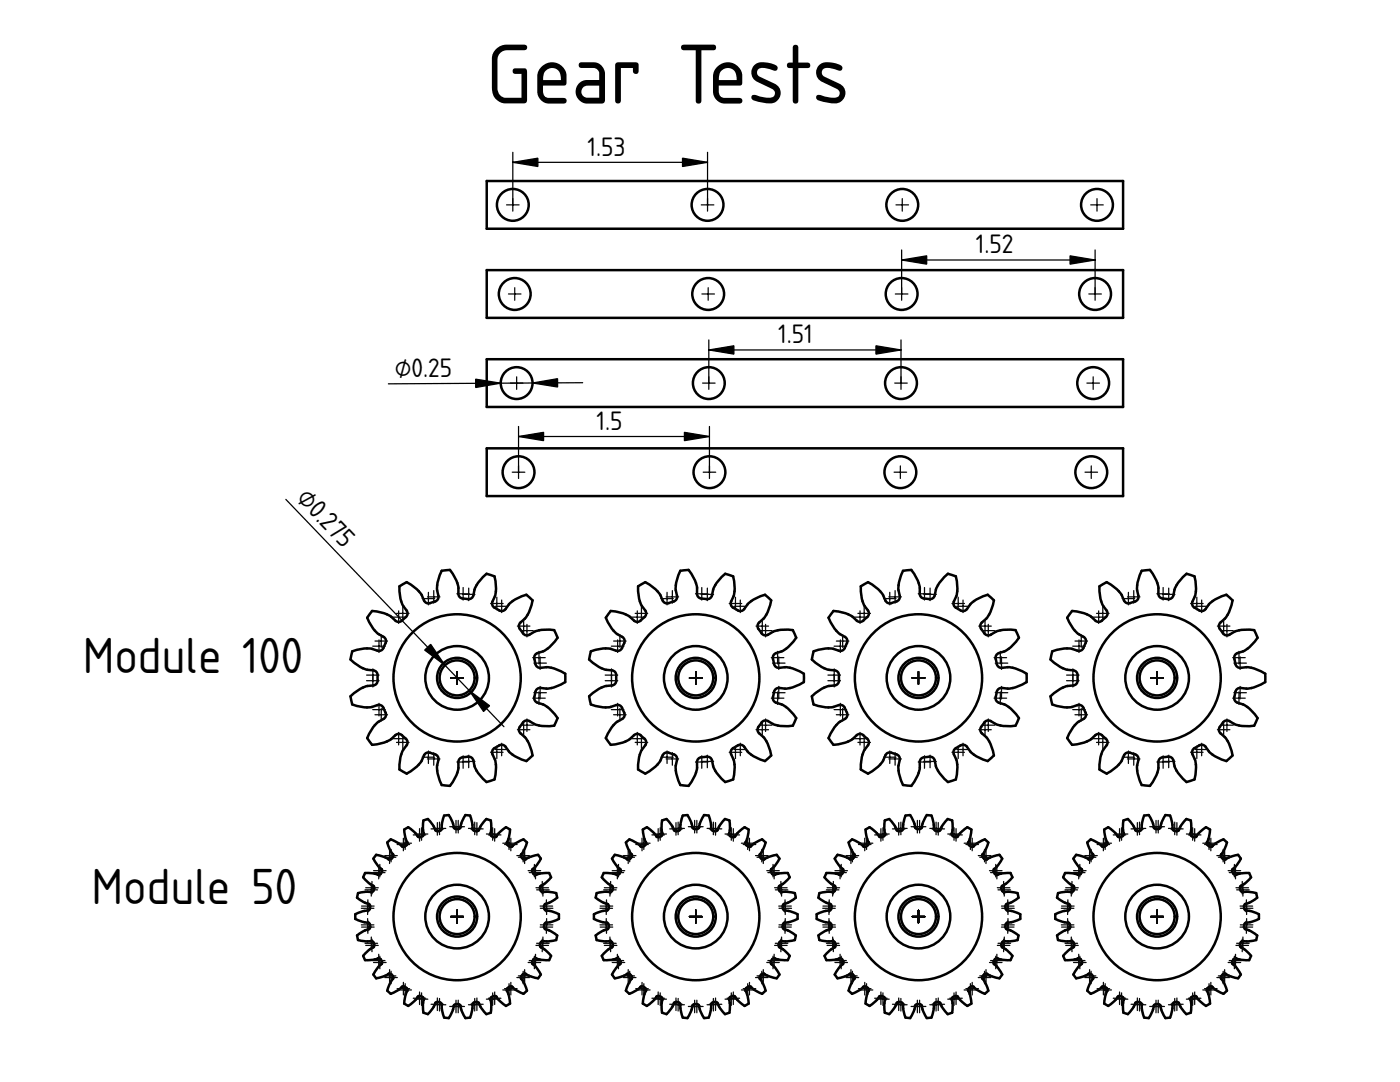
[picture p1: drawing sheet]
<svg xmlns="http://www.w3.org/2000/svg" width="279mm" height="216mm" viewBox="0 0 279 216" stroke-linecap="round" stroke-linejoin="round" font-family="sans-serif">
<defs><g id="words">
<text font-size="15.9" x="97" y="20.7">Gear Tests</text>
<g font-size="9.5">
<text x="16.5" y="134.3">Module 100</text>
<text x="18.3" y="180.3">Module 50</text>
</g>
<g font-size="5">
<text x="117.3" y="31.1">1.53</text>
<text x="194.7" y="50.6">1.52</text>
<text x="155.3" y="68.5">1.51</text>
<text x="78.8" y="75.2">⌀0.25</text>
<text x="119" y="85.8">1.5</text>
<text x="59" y="99.6" transform="rotate(46 59 99.6)">⌀0.275</text>
</g>
</g></defs>
<g fill="none" stroke="#000" stroke-width=".5">
<path d="M74.3 121.9a6.9 6.9 0 0 1 4.9 2.1 1.97 1.97 0 0 0 1.8-.9 .95 .95 0 0 0 .2-1.3l-.8-1a7.5 7.5 0 0 1-.7-3.8l1.5-.8a6.9 6.9 0 0 1 3.6 3.9 1.97 1.97 0 0 0 2-.1 .95 .95 0 0 0 .7-1.1l-.3-1.2a7.5 7.5 0 0 1 .9-3.8l1.7-.2a6.9 6.9 0 0 1 1.7 5.1 1.97 1.97 0 0 0 1.9 .7 .95 .95 0 0 0 1.1-.7l.2-1.3a7.5 7.5 0 0 1 2.4-3l1.6 .5a6.9 6.9 0 0 1-.5 5.4 1.97 1.97 0 0 0 1.4 1.4 .95 .95 0 0 0 1.3-.3l.7-1a7.5 7.5 0 0 1 3.4-1.8l1.3 1.1a6.9 6.9 0 0 1-2.6 4.7 1.97 1.97 0 0 0 .7 1.9 .95 .95 0 0 0 1.2 .3l1.1-.7a7.5 7.5 0 0 1 3.9-.3l.7 1.6a6.9 6.9 0 0 1-4.3 3.2 1.97 1.97 0 0 0-.1 2 .95 .95 0 0 0 1 .8l1.3-.2a7.5 7.5 0 0 1 3.6 1.3v1.7a6.9 6.9 0 0 1-5.3 1.2 1.97 1.97 0 0 0-.9 1.8 .95 .95 0 0 0 .7 1.1l1.2 .4a7.5 7.5 0 0 1 2.8 2.7l-.7 1.5a6.9 6.9 0 0 1-5.3-1 1.97 1.97 0 0 0-1.5 1.2 .95 .95 0 0 0 .1 1.3l.9 .9a7.5 7.5 0 0 1 1.5 3.5l-1.3 1.2a6.9 6.9 0 0 1-4.4-3.1 1.97 1.97 0 0 0-1.9 .5 .95 .95 0 0 0-.4 1.2l.5 1.2a7.5 7.5 0 0 1-.1 3.8l-1.6 .5a6.9 6.9 0 0 1-2.8-4.6 1.97 1.97 0 0 0-1.9-.3 .95 .95 0 0 0-.9 1v1.2a7.5 7.5 0 0 1-1.7 3.5l-1.7-.2a6.9 6.9 0 0 1-.6-5.3 1.97 1.97 0 0 0-1.7-1.1 .95 .95 0 0 0-1.2 .5l-.5 1.2a7.5 7.5 0 0 1-2.9 2.5l-1.5-.9a6.9 6.9 0 0 1 1.6-5.1 1.97 1.97 0 0 0-1.1-1.7 .95 .95 0 0 0-1.3 0l-.9 .8a7.5 7.5 0 0 1-3.7 1.1l-1-1.3a6.9 6.9 0 0 1 3.5-4.1 1.97 1.97 0 0 0-.3-2 .95 .95 0 0 0-1.2-.5l-1.2 .4a7.5 7.5 0 0 1-3.8-.5l-.4-1.7a6.9 6.9 0 0 1 4.9-2.2 1.97 1.97 0 0 0 .6-2 .95 .95 0 0 0-.9-.9l-1.3-.2a7.5 7.5 0 0 1-3.3-2l.4-1.6a6.9 6.9 0 0 1 5.4-.1 1.97 1.97 0 0 0 1.2-1.6 .95 .95 0 0 0-.3-1.2l-1.1-.6a7.5 7.5 0 0 1-2.2-3.2zM94.7 135.3h.5M121.9 121.9a6.9 6.9 0 0 1 4.9 2.1 1.97 1.97 0 0 0 1.8-.9 .95 .95 0 0 0 .2-1.3l-.8-1a7.5 7.5 0 0 1-.7-3.8l1.5-.8a6.9 6.9 0 0 1 3.7 3.9 1.97 1.97 0 0 0 2-.1 .95 .95 0 0 0 .6-1.1l-.3-1.2a7.5 7.5 0 0 1 1-3.8l1.6-.2a6.9 6.9 0 0 1 1.8 5.1 1.97 1.97 0 0 0 1.8 .7 .95 .95 0 0 0 1.1-.7l.3-1.3a7.5 7.5 0 0 1 2.3-3l1.6 .5a6.9 6.9 0 0 1-.5 5.4 1.97 1.97 0 0 0 1.4 1.4 .95 .95 0 0 0 1.3-.3l.8-1a7.5 7.5 0 0 1 3.4-1.8l1.2 1.1a6.9 6.9 0 0 1-2.6 4.7 1.97 1.97 0 0 0 .7 1.9 .95 .95 0 0 0 1.3 .3l1.1-.7a7.5 7.5 0 0 1 3.8-.3l.7 1.6a6.9 6.9 0 0 1-4.3 3.2 1.97 1.97 0 0 0-.1 2 .95 .95 0 0 0 1 .8l1.3-.2a7.5 7.5 0 0 1 3.6 1.3v1.7a6.9 6.9 0 0 1-5.2 1.2 1.97 1.97 0 0 0-.9 1.8 .95 .95 0 0 0 .6 1.1l1.2 .4a7.5 7.5 0 0 1 2.8 2.7l-.7 1.5a6.9 6.9 0 0 1-5.3-1 1.97 1.97 0 0 0-1.5 1.2 .95 .95 0 0 0 .1 1.3l.9 .9a7.5 7.5 0 0 1 1.5 3.5l-1.2 1.2a6.9 6.9 0 0 1-4.4-3.1 1.97 1.97 0 0 0-2 .5 .95 .95 0 0 0-.4 1.2l.5 1.2a7.5 7.5 0 0 1-.1 3.8l-1.6 .5a6.9 6.9 0 0 1-2.7-4.6 1.97 1.97 0 0 0-2-.3 .95 .95 0 0 0-.9 1v1.2a7.5 7.5 0 0 1-1.7 3.5l-1.6-.2a6.9 6.9 0 0 1-.7-5.3 1.97 1.97 0 0 0-1.7-1.1 .95 .95 0 0 0-1.2 .5l-.5 1.2a7.5 7.5 0 0 1-2.9 2.5l-1.5-.9a6.9 6.9 0 0 1 1.6-5.1 1.97 1.97 0 0 0-1.1-1.7 .95 .95 0 0 0-1.3 0l-.9 .8a7.5 7.5 0 0 1-3.7 1.1l-1-1.3a6.9 6.9 0 0 1 3.6-4.1 1.97 1.97 0 0 0-.4-2 .95 .95 0 0 0-1.1-.5l-1.3 .4a7.5 7.5 0 0 1-3.8-.5l-.3-1.7a6.9 6.9 0 0 1 4.9-2.2 1.97 1.97 0 0 0 .5-2 .95 .95 0 0 0-.9-.9l-1.2-.2a7.5 7.5 0 0 1-3.3-2l.3-1.6a6.9 6.9 0 0 1 5.4-.1 1.97 1.97 0 0 0 1.3-1.6 .95 .95 0 0 0-.4-1.2l-1.1-.6a7.5 7.5 0 0 1-2.2-3.2zM142.3 135.3h.6M166.3 121.9a6.9 6.9 0 0 1 5 2.1 1.97 1.97 0 0 0 1.8-.9 .95 .95 0 0 0 .1-1.3l-.7-1a7.5 7.5 0 0 1-.7-3.8l1.4-.8a6.9 6.9 0 0 1 3.7 3.9 1.97 1.97 0 0 0 2-.1 .95 .95 0 0 0 .7-1.1l-.3-1.2a7.5 7.5 0 0 1 .9-3.8l1.7-.2a6.9 6.9 0 0 1 1.7 5.1 1.97 1.97 0 0 0 1.9 .7 .95 .95 0 0 0 1-.7l.3-1.3a7.5 7.5 0 0 1 2.4-3l1.6 .5a6.9 6.9 0 0 1-.5 5.4 1.97 1.97 0 0 0 1.4 1.4 .95 .95 0 0 0 1.3-.3l.7-1a7.5 7.5 0 0 1 3.4-1.8l1.3 1.1a6.9 6.9 0 0 1-2.7 4.7 1.97 1.97 0 0 0 .7 1.9 .95 .95 0 0 0 1.3 .3l1.1-.7a7.5 7.5 0 0 1 3.9-.3l.7 1.6a6.9 6.9 0 0 1-4.4 3.2 1.97 1.97 0 0 0-.1 2 .95 .95 0 0 0 1.1 .8l1.2-.2a7.5 7.5 0 0 1 3.7 1.3v1.7a6.9 6.9 0 0 1-5.3 1.2 1.97 1.97 0 0 0-.9 1.8 .95 .95 0 0 0 .7 1.1l1.2 .4a7.5 7.5 0 0 1 2.8 2.7l-.7 1.5a6.9 6.9 0 0 1-5.3-1 1.97 1.97 0 0 0-1.6 1.2 .95 .95 0 0 0 .2 1.3l.9 .9a7.5 7.5 0 0 1 1.5 3.5l-1.3 1.2a6.9 6.9 0 0 1-4.4-3.1 1.97 1.97 0 0 0-1.9 .5 .95 .95 0 0 0-.4 1.2l.5 1.2a7.5 7.5 0 0 1-.1 3.8l-1.6 .5a6.9 6.9 0 0 1-2.8-4.6 1.97 1.97 0 0 0-2-.3 .95 .95 0 0 0-.8 1v1.2a7.5 7.5 0 0 1-1.7 3.5l-1.7-.2a6.9 6.9 0 0 1-.6-5.3 1.97 1.97 0 0 0-1.7-1.1 .95 .95 0 0 0-1.2 .5l-.5 1.2a7.5 7.5 0 0 1-3 2.5l-1.4-.9a6.9 6.9 0 0 1 1.6-5.1 1.97 1.97 0 0 0-1.1-1.7 .95 .95 0 0 0-1.3 0l-1 .8a7.5 7.5 0 0 1-3.7 1.1l-.9-1.3a6.9 6.9 0 0 1 3.5-4.1 1.97 1.97 0 0 0-.3-2 .95 .95 0 0 0-1.2-.5l-1.2 .4a7.5 7.5 0 0 1-3.8-.5l-.4-1.7a6.9 6.9 0 0 1 4.9-2.2 1.97 1.97 0 0 0 .5-2 .95 .95 0 0 0-.8-.9l-1.3-.2a7.5 7.5 0 0 1-3.3-2l.4-1.6a6.9 6.9 0 0 1 5.4-.1 1.97 1.97 0 0 0 1.2-1.6 .95 .95 0 0 0-.4-1.2l-1.1-.6a7.5 7.5 0 0 1-2.1-3.2zM186.8 135.3h.5M214 121.9a6.9 6.9 0 0 1 4.9 2.1 1.97 1.97 0 0 0 1.8-.9 .95 .95 0 0 0 .2-1.3l-.8-1a7.5 7.5 0 0 1-.7-3.8l1.5-.8a6.9 6.9 0 0 1 3.6 3.9 1.97 1.97 0 0 0 2-.1 .95 .95 0 0 0 .7-1.1l-.3-1.2a7.5 7.5 0 0 1 .9-3.8l1.7-.2a6.9 6.9 0 0 1 1.7 5.1 1.97 1.97 0 0 0 1.9 .7 .95 .95 0 0 0 1.1-.7l.2-1.3a7.5 7.5 0 0 1 2.4-3l1.6 .5a6.9 6.9 0 0 1-.5 5.4 1.97 1.97 0 0 0 1.4 1.4 .95 .95 0 0 0 1.3-.3l.7-1a7.5 7.5 0 0 1 3.4-1.8l1.3 1.1a6.9 6.9 0 0 1-2.6 4.7 1.97 1.97 0 0 0 .7 1.9 .95 .95 0 0 0 1.2 .3l1.1-.7a7.5 7.5 0 0 1 3.9-.3l.7 1.6a6.9 6.9 0 0 1-4.3 3.2 1.97 1.97 0 0 0-.1 2 .95 .95 0 0 0 1 .8l1.3-.2a7.5 7.5 0 0 1 3.6 1.3v1.7a6.9 6.9 0 0 1-5.3 1.2 1.97 1.97 0 0 0-.9 1.8 .95 .95 0 0 0 .7 1.1l1.2 .4a7.5 7.5 0 0 1 2.8 2.7l-.7 1.5a6.9 6.9 0 0 1-5.3-1 1.97 1.97 0 0 0-1.5 1.2 .95 .95 0 0 0 .1 1.3l.9 .9a7.5 7.5 0 0 1 1.5 3.5l-1.3 1.2a6.9 6.9 0 0 1-4.4-3.1 1.97 1.97 0 0 0-1.9 .5 .95 .95 0 0 0-.4 1.2l.5 1.2a7.5 7.5 0 0 1-.1 3.8l-1.6 .5a6.9 6.9 0 0 1-2.8-4.6 1.97 1.97 0 0 0-1.9-.3 .95 .95 0 0 0-.9 1v1.2a7.5 7.5 0 0 1-1.7 3.5l-1.7-.2a6.9 6.9 0 0 1-.6-5.3 1.97 1.97 0 0 0-1.7-1.1 .95 .95 0 0 0-1.2 .5l-.5 1.2a7.5 7.5 0 0 1-2.9 2.5l-1.5-.9a6.9 6.9 0 0 1 1.6-5.1 1.97 1.97 0 0 0-1.1-1.7 .95 .95 0 0 0-1.3 0l-.9 .8a7.5 7.5 0 0 1-3.7 1.1l-1-1.3a6.9 6.9 0 0 1 3.5-4.1 1.97 1.97 0 0 0-.3-2 .95 .95 0 0 0-1.2-.5l-1.2 .4a7.5 7.5 0 0 1-3.8-.5l-.4-1.7a6.9 6.9 0 0 1 4.9-2.2 1.97 1.97 0 0 0 .6-2 .95 .95 0 0 0-.9-.9l-1.3-.2a7.5 7.5 0 0 1-3.3-2l.4-1.6a6.9 6.9 0 0 1 5.4-.1 1.97 1.97 0 0 0 1.2-1.6 .95 .95 0 0 0-.3-1.2l-1.1-.6a7.5 7.5 0 0 1-2.2-3.2zM234.4 135.3h.5M77.3 168.1l.7-.6 1.2 .5 .9 .7a.72 .72 0 0 0 1 0 .72 .72 0 0 0 0-1l-.4-2.2 .8-.4 1 .8 .8 .8a.72 .72 0 0 0 .9 .2 .72 .72 0 0 0 .3-1v-2.2l.9-.3 .8 1 .6 1a.72 .72 0 0 0 .9 .4 .72 .72 0 0 0 .4-.9l.5-2.2 1-.1 .6 1.2 .3 1.1a.72 .72 0 0 0 .8 .5 .72 .72 0 0 0 .7-.7l.9-2.1 .9 .1 .4 1.3 .1 1.1a.72 .72 0 0 0 .7 .7 .72 .72 0 0 0 .7-.6l1.4-1.8 .8 .3 .2 1.3-.2 1.1a.72 .72 0 0 0 .5 .9 .72 .72 0 0 0 .9-.5l1.7-1.4 .8 .4-.2 1.3-.3 1.1a.72 .72 0 0 0 .3 .9 .72 .72 0 0 0 .9-.2l2-1.1 .7 .6-.5 1.2-.5 1a.72 .72 0 0 0 .1 1 .72 .72 0 0 0 1-.1l2.1-.6 .5 .7-.6 1.1-.8 .9a.72 .72 0 0 0-.1 1 .72 .72 0 0 0 1 .1l2.2-.2 .4 .9-.9 .9-.9 .7a.72 .72 0 0 0-.3 .9 .72 .72 0 0 0 .9 .4l2.2 .2 .2 .9-1.1 .8-1 .4a.72 .72 0 0 0-.5 .9 .72 .72 0 0 0 .8 .5l2.1 .7v1l-1.2 .5-1.1 .2a.72 .72 0 0 0-.6 .7 .72 .72 0 0 0 .7 .7l1.9 1.2-.2 .9-1.3 .2h-1.1a.72 .72 0 0 0-.8 .6 .72 .72 0 0 0 .5 .8l1.7 1.5-.4 .9h-1.3l-1.1-.3a.72 .72 0 0 0-.9 .4 .72 .72 0 0 0 .4 .9l1.2 1.9-.5 .7-1.3-.3-1-.5a.72 .72 0 0 0-1 .3 .72 .72 0 0 0 .2 .9l.9 2.1-.7 .6-1.2-.6-.9-.6a.72 .72 0 0 0-1 0 .72 .72 0 0 0 0 1l.4 2.2-.8 .4-1.1-.8-.7-.8a.72 .72 0 0 0-1-.2 .72 .72 0 0 0-.2 1l-.1 2.2-.8 .3-.9-1-.6-1a.72 .72 0 0 0-.9-.4 .72 .72 0 0 0-.4 .9l-.5 2.1-.9 .1-.6-1.1-.4-1.1a.72 .72 0 0 0-.8-.5 .72 .72 0 0 0-.6 .7l-.9 2-1-.1-.3-1.2-.1-1.1a.72 .72 0 0 0-.7-.7 .72 .72 0 0 0-.8 .6l-1.3 1.8-.9-.3-.1-1.3 .1-1.2a.72 .72 0 0 0-.5-.8 .72 .72 0 0 0-.9 .5l-1.6 1.4-.8-.4 .1-1.3 .4-1.1a.72 .72 0 0 0-.3-.9 .72 .72 0 0 0-1 .2l-1.9 1.1-.7-.6 .4-1.2 .6-1a.72 .72 0 0 0-.1-1 .72 .72 0 0 0-1 .1l-2.1 .6-.6-.7 .7-1.2 .8-.8a.72 .72 0 0 0 0-1 .72 .72 0 0 0-.9-.1l-2.2 .2-.4-.9 .9-.9 .9-.7a.72 .72 0 0 0 .3-.9 .72 .72 0 0 0-.9-.4l-2.2-.2-.2-.9 1-.8 1.1-.4a.72 .72 0 0 0 .4-.9 .72 .72 0 0 0-.8-.5l-2.1-.7v-1l1.2-.5 1.1-.2a.72 .72 0 0 0 .7-.8 .72 .72 0 0 0-.7-.6l-1.9-1.2 .2-.9 1.2-.2h1.2a.72 .72 0 0 0 .7-.6 .72 .72 0 0 0-.5-.8l-1.6-1.5 .4-.9h1.3l1.1 .3a.72 .72 0 0 0 .9-.4 .72 .72 0 0 0-.4-1l-1.3-1.8 .6-.7 1.2 .3 1.1 .4a.72 .72 0 0 0 .9-.2 .72 .72 0 0 0-.1-1zM124.9 168.1l.7-.6 1.2 .5 .9 .7a.72 .72 0 0 0 1 0 .72 .72 0 0 0 0-1l-.4-2.2 .8-.4 1 .8 .8 .8a.72 .72 0 0 0 1 .2 .72 .72 0 0 0 .2-1v-2.2l.9-.3 .9 1 .5 1a.72 .72 0 0 0 .9 .4 .72 .72 0 0 0 .5-.9l.5-2.2 .9-.1 .6 1.2 .4 1.1a.72 .72 0 0 0 .8 .5 .72 .72 0 0 0 .6-.7l.9-2.1 .9 .1 .4 1.3 .1 1.1a.72 .72 0 0 0 .7 .7 .72 .72 0 0 0 .8-.6l1.3-1.8 .9 .3 .1 1.3-.1 1.1a.72 .72 0 0 0 .5 .9 .72 .72 0 0 0 .8-.5l1.7-1.4 .8 .4-.2 1.3-.3 1.1a.72 .72 0 0 0 .3 .9 .72 .72 0 0 0 1-.2l1.9-1.1 .7 .6-.4 1.2-.6 1a.72 .72 0 0 0 .1 1 .72 .72 0 0 0 1-.1l2.1-.6 .6 .7-.7 1.1-.8 .9a.72 .72 0 0 0-.1 1 .72 .72 0 0 0 1 .1l2.2-.2 .4 .9-.9 .9-.9 .7a.72 .72 0 0 0-.3 .9 .72 .72 0 0 0 .9 .4l2.2 .2 .2 .9-1 .8-1.1 .4a.72 .72 0 0 0-.5 .9 .72 .72 0 0 0 .9 .5l2.1 .7v1l-1.2 .5-1.1 .2a.72 .72 0 0 0-.7 .7 .72 .72 0 0 0 .7 .7l1.9 1.2-.2 .9-1.3 .2h-1.1a.72 .72 0 0 0-.8 .6 .72 .72 0 0 0 .6 .8l1.6 1.5-.4 .9h-1.3l-1.1-.3a.72 .72 0 0 0-.9 .4 .72 .72 0 0 0 .4 .9l1.3 1.9-.6 .7-1.3-.3-1-.5a.72 .72 0 0 0-.9 .3 .72 .72 0 0 0 .1 .9l.9 2.1-.7 .6-1.2-.6-.9-.6a.72 .72 0 0 0-1 0 .72 .72 0 0 0 0 1l.4 2.2-.8 .4-1-.8-.8-.8a.72 .72 0 0 0-1-.2 .72 .72 0 0 0-.2 1v2.2l-.9 .3-.9-1-.5-1a.72 .72 0 0 0-.9-.4 .72 .72 0 0 0-.5 .9l-.5 2.1-.9 .1-.6-1.1-.4-1.1a.72 .72 0 0 0-.8-.5 .72 .72 0 0 0-.6 .7l-.9 2-.9-.1-.4-1.2-.1-1.1a.72 .72 0 0 0-.7-.7 .72 .72 0 0 0-.8 .6l-1.3 1.8-.9-.3-.1-1.3 .1-1.2a.72 .72 0 0 0-.5-.8 .72 .72 0 0 0-.8 .5l-1.7 1.4-.8-.4 .2-1.3 .3-1.1a.72 .72 0 0 0-.3-.9 .72 .72 0 0 0-1 .2l-1.9 1.1-.7-.6 .4-1.2 .6-1a.72 .72 0 0 0-.1-1 .72 .72 0 0 0-1 .1l-2.1 .6-.6-.7 .7-1.2 .8-.8a.72 .72 0 0 0 .1-1 .72 .72 0 0 0-1-.1l-2.2 .2-.4-.9 .9-.9 .9-.7a.72 .72 0 0 0 .3-.9 .72 .72 0 0 0-.9-.4l-2.2-.2-.2-.9 1.1-.8 1-.4a.72 .72 0 0 0 .5-.9 .72 .72 0 0 0-.9-.5l-2.1-.7v-1l1.2-.5 1.1-.2a.72 .72 0 0 0 .7-.8 .72 .72 0 0 0-.7-.6l-1.9-1.2 .2-.9 1.3-.2h1.1a.72 .72 0 0 0 .8-.6 .72 .72 0 0 0-.6-.8l-1.6-1.5 .4-.9h1.3l1.1 .3a.72 .72 0 0 0 .9-.4 .72 .72 0 0 0-.4-1l-1.3-1.8 .6-.7 1.3 .3 1 .4a.72 .72 0 0 0 .9-.2 .72 .72 0 0 0-.1-1zM169.4 168.1l.7-.6 1.1 .5 .9 .7a.72 .72 0 0 0 1 0 .72 .72 0 0 0 .1-1l-.5-2.2 .8-.4 1.1 .8 .7 .8a.72 .72 0 0 0 1 .2 .72 .72 0 0 0 .3-1v-2.2l.9-.3 .8 1 .6 1a.72 .72 0 0 0 .9 .4 .72 .72 0 0 0 .4-.9l.5-2.2 .9-.1 .7 1.2 .3 1.1a.72 .72 0 0 0 .8 .5 .72 .72 0 0 0 .6-.7l1-2.1 .9 .1 .4 1.3 .1 1.1a.72 .72 0 0 0 .7 .7 .72 .72 0 0 0 .7-.6l1.3-1.8 .9 .3 .1 1.3-.1 1.1a.72 .72 0 0 0 .5 .9 .72 .72 0 0 0 .9-.5l1.7-1.4 .8 .4-.2 1.3-.4 1.1a.72 .72 0 0 0 .4 .9 .72 .72 0 0 0 .9-.2l1.9-1.1 .7 .6-.4 1.2-.6 1a.72 .72 0 0 0 .2 1 .72 .72 0 0 0 .9-.1l2.2-.6 .5 .7-.7 1.1-.7 .9a.72 .72 0 0 0-.1 1 .72 .72 0 0 0 1 .1l2.2-.2 .4 .9-.9 .9-1 .7a.72 .72 0 0 0-.2 .9 .72 .72 0 0 0 .9 .4l2.2 .2 .2 .9-1.1 .8-1 .4a.72 .72 0 0 0-.5 .9 .72 .72 0 0 0 .8 .5l2.1 .7v1l-1.2 .5-1.1 .2a.72 .72 0 0 0-.6 .7 .72 .72 0 0 0 .7 .7l1.9 1.2-.2 .9-1.3 .2h-1.1a.72 .72 0 0 0-.8 .6 .72 .72 0 0 0 .5 .8l1.7 1.5-.4 .9h-1.3l-1.1-.3a.72 .72 0 0 0-.9 .4 .72 .72 0 0 0 .3 .9l1.3 1.9-.5 .7-1.3-.3-1-.5a.72 .72 0 0 0-1 .3 .72 .72 0 0 0 .2 .9l.8 2.1-.7 .6-1.1-.6-.9-.6a.72 .72 0 0 0-1 0 .72 .72 0 0 0-.1 1l.5 2.2-.8 .4-1.1-.8-.7-.8a.72 .72 0 0 0-1-.2 .72 .72 0 0 0-.2 1l-.1 2.2-.9 .3-.8-1-.6-1a.72 .72 0 0 0-.9-.4 .72 .72 0 0 0-.4 .9l-.5 2.1-.9 .1-.7-1.1-.3-1.1a.72 .72 0 0 0-.8-.5 .72 .72 0 0 0-.6 .7l-1 2-.9-.1-.4-1.2-.1-1.1a.72 .72 0 0 0-.6-.7 .72 .72 0 0 0-.8 .6l-1.3 1.8-.9-.3-.1-1.3 .1-1.2a.72 .72 0 0 0-.5-.8 .72 .72 0 0 0-.9 .5l-1.7 1.4-.8-.4 .2-1.3 .4-1.1a.72 .72 0 0 0-.4-.9 .72 .72 0 0 0-.9 .2l-1.9 1.1-.7-.6 .4-1.2 .6-1a.72 .72 0 0 0-.2-1 .72 .72 0 0 0-.9 .1l-2.2 .6-.5-.7 .7-1.2 .7-.8a.72 .72 0 0 0 .1-1 .72 .72 0 0 0-1-.1l-2.2 .2-.3-.9 .8-.9 1-.7a.72 .72 0 0 0 .3-.9 .72 .72 0 0 0-1-.4l-2.2-.2-.2-.9 1.1-.8 1-.4a.72 .72 0 0 0 .5-.9 .72 .72 0 0 0-.8-.5l-2.1-.7v-1l1.2-.5 1.1-.2a.72 .72 0 0 0 .6-.8 .72 .72 0 0 0-.7-.6l-1.9-1.2 .2-.9 1.3-.2h1.1a.72 .72 0 0 0 .8-.6 .72 .72 0 0 0-.5-.8l-1.6-1.5 .3-.9h1.3l1.1 .3a.72 .72 0 0 0 .9-.4 .72 .72 0 0 0-.3-1l-1.3-1.8 .5-.7 1.3 .3 1 .4a.72 .72 0 0 0 1-.2 .72 .72 0 0 0-.2-1zM217 168.1l.7-.6 1.2 .5 .9 .7a.72 .72 0 0 0 1 0 .72 .72 0 0 0 0-1l-.4-2.2 .8-.4 1 .8 .8 .8a.72 .72 0 0 0 .9 .2 .72 .72 0 0 0 .3-1v-2.2l.9-.3 .8 1 .6 1a.72 .72 0 0 0 .9 .4 .72 .72 0 0 0 .4-.9l.5-2.2 1-.1 .6 1.2 .3 1.1a.72 .72 0 0 0 .8 .5 .72 .72 0 0 0 .7-.7l.9-2.1 .9 .1 .4 1.3 .1 1.1a.72 .72 0 0 0 .7 .7 .72 .72 0 0 0 .7-.6l1.4-1.8 .8 .3 .2 1.3-.2 1.1a.72 .72 0 0 0 .5 .9 .72 .72 0 0 0 .9-.5l1.7-1.4 .8 .4-.2 1.3-.3 1.1a.72 .72 0 0 0 .3 .9 .72 .72 0 0 0 .9-.2l2-1.1 .7 .6-.5 1.2-.5 1a.72 .72 0 0 0 .1 1 .72 .72 0 0 0 1-.1l2.1-.6 .5 .7-.6 1.1-.8 .9a.72 .72 0 0 0-.1 1 .72 .72 0 0 0 1 .1l2.2-.2 .4 .9-.9 .9-.9 .7a.72 .72 0 0 0-.3 .9 .72 .72 0 0 0 .9 .4l2.2 .2 .2 .9-1.1 .8-1 .4a.72 .72 0 0 0-.5 .9 .72 .72 0 0 0 .8 .5l2.1 .7v1l-1.2 .5-1.1 .2a.72 .72 0 0 0-.6 .7 .72 .72 0 0 0 .7 .7l1.9 1.2-.2 .9-1.3 .2h-1.1a.72 .72 0 0 0-.8 .6 .72 .72 0 0 0 .5 .8l1.7 1.5-.4 .9h-1.3l-1.1-.3a.72 .72 0 0 0-.9 .4 .72 .72 0 0 0 .4 .9l1.2 1.9-.5 .7-1.3-.3-1-.5a.72 .72 0 0 0-1 .3 .72 .72 0 0 0 .2 .9l.9 2.1-.7 .6-1.2-.6-.9-.6a.72 .72 0 0 0-1 0 .72 .72 0 0 0 0 1l.4 2.2-.8 .4-1.1-.8-.7-.8a.72 .72 0 0 0-1-.2 .72 .72 0 0 0-.2 1l-.1 2.2-.8 .3-.9-1-.6-1a.72 .72 0 0 0-.9-.4 .72 .72 0 0 0-.4 .9l-.5 2.1-.9 .1-.6-1.1-.4-1.1a.72 .72 0 0 0-.8-.5 .72 .72 0 0 0-.6 .7l-.9 2-1-.1-.3-1.2-.1-1.1a.72 .72 0 0 0-.7-.7 .72 .72 0 0 0-.8 .6l-1.3 1.8-.9-.3-.1-1.3 .1-1.2a.72 .72 0 0 0-.5-.8 .72 .72 0 0 0-.9 .5l-1.6 1.4-.8-.4 .1-1.3 .4-1.1a.72 .72 0 0 0-.3-.9 .72 .72 0 0 0-1 .2l-1.9 1.1-.7-.6 .4-1.2 .6-1a.72 .72 0 0 0-.1-1 .72 .72 0 0 0-1 .1l-2.1 .6-.6-.7 .7-1.2 .8-.8a.72 .72 0 0 0 0-1 .72 .72 0 0 0-.9-.1l-2.2 .2-.4-.9 .9-.9 .9-.7a.72 .72 0 0 0 .3-.9 .72 .72 0 0 0-.9-.4l-2.2-.2-.2-.9 1-.8 1.1-.4a.72 .72 0 0 0 .4-.9 .72 .72 0 0 0-.8-.5l-2.1-.7v-1l1.2-.5 1.1-.2a.72 .72 0 0 0 .7-.8 .72 .72 0 0 0-.7-.6l-1.9-1.2 .2-.9 1.2-.2h1.2a.72 .72 0 0 0 .7-.6 .72 .72 0 0 0-.5-.8l-1.6-1.5 .4-.9h1.3l1.1 .3a.72 .72 0 0 0 .9-.4 .72 .72 0 0 0-.4-1l-1.3-1.8 .6-.7 1.2 .3 1.1 .4a.72 .72 0 0 0 .9-.2 .72 .72 0 0 0-.1-1z"/>
<path d="M94.7 182.9h.5M142.3 182.9h.6M186.8 182.9h.5M234.4 182.9h.5"/>
<circle cx="91.2" cy="135.3" r="12.7"/>
<circle cx="91.2" cy="135.3" r="6.4"/>
<circle cx="91.2" cy="135.3" r="4"/>
<circle cx="91.2" cy="135.3" r="3.5"/>
<circle cx="138.9" cy="135.3" r="12.7"/>
<circle cx="138.9" cy="135.3" r="6.4"/>
<circle cx="138.9" cy="135.3" r="4"/>
<circle cx="138.9" cy="135.3" r="3.5"/>
<circle cx="183.3" cy="135.3" r="12.7"/>
<circle cx="183.3" cy="135.3" r="6.4"/>
<circle cx="183.3" cy="135.3" r="4"/>
<circle cx="183.3" cy="135.3" r="3.5"/>
<circle cx="230.9" cy="135.3" r="12.7"/>
<circle cx="230.9" cy="135.3" r="6.4"/>
<circle cx="230.9" cy="135.3" r="4"/>
<circle cx="230.9" cy="135.3" r="3.5"/>
<circle cx="91.2" cy="182.9" r="12.7"/>
<circle cx="91.2" cy="182.9" r="6.4"/>
<circle cx="91.2" cy="182.9" r="4"/>
<circle cx="91.2" cy="182.9" r="3.5"/>
<circle cx="138.9" cy="182.9" r="12.7"/>
<circle cx="138.9" cy="182.9" r="6.4"/>
<circle cx="138.9" cy="182.9" r="4"/>
<circle cx="138.9" cy="182.9" r="3.5"/>
<circle cx="183.3" cy="182.9" r="12.7"/>
<circle cx="183.3" cy="182.9" r="6.4"/>
<circle cx="183.3" cy="182.9" r="4"/>
<circle cx="183.3" cy="182.9" r="3.5"/>
<circle cx="230.9" cy="182.9" r="12.7"/>
<circle cx="230.9" cy="182.9" r="6.4"/>
<circle cx="230.9" cy="182.9" r="4"/>
<circle cx="230.9" cy="182.9" r="3.5"/>
</g>
<g fill="#000" stroke="#080808" stroke-width=".25">
<path d="M92.4 117.2v2.5zM91.2 118.5h2.5z" fill-rule="evenodd"/>
<path d="M93.5 117.4v2.5zM92.3 118.6h2.5z" fill-rule="evenodd"/>
<path d="M140.1 117.2v2.5zM138.8 118.5h2.5z" fill-rule="evenodd"/>
<path d="M141.2 117.4v2.5zM139.9 118.6h2.5z" fill-rule="evenodd"/>
<path d="M184.5 117.2v2.5zM183.3 118.5h2.5z" fill-rule="evenodd"/>
<path d="M185.6 117.4v2.5zM184.4 118.6h2.5z" fill-rule="evenodd"/>
<path d="M232.1 117.2v2.5zM230.9 118.5h2.5z" fill-rule="evenodd"/>
<path d="M233.2 117.4v2.5zM232 118.6h2.5z" fill-rule="evenodd"/>
<path d="M74.4 134.6v2.5zM73.2 135.8h2.5z" fill-rule="evenodd"/>
<path d="M74.4 133.5v2.5zM73.2 134.7h2.5z" fill-rule="evenodd"/>
<path d="M75.6 127.7v2.5zM74.4 128.9h2.5z" fill-rule="evenodd"/>
<path d="M76.1 126.7v2.5zM74.8 127.9h2.5z" fill-rule="evenodd"/>
<path d="M79.6 121.9v2.5zM78.3 123.1h2.5z" fill-rule="evenodd"/>
<path d="M80.4 121.1v2.5zM79.1 122.4h2.5z" fill-rule="evenodd"/>
<path d="M85.5 118.2v2.5zM84.2 119.4h2.5z" fill-rule="evenodd"/>
<path d="M86.6 117.9v2.5zM85.3 119.1h2.5z" fill-rule="evenodd"/>
<path d="M91.2 134v2.5zM90 135.3h2.5z" fill-rule="evenodd"/>
<path d="M91.2 134v2.5zM90 135.3h2.5z" fill-rule="evenodd"/>
<path d="M91.2 134v2.5zM90 135.3h2.5z" fill-rule="evenodd"/>
<path d="M91.2 134v2.5zM90 135.3h2.5z" fill-rule="evenodd"/>
<path d="M91.2 134v2.5zM90 135.3h2.5z" fill-rule="evenodd"/>
<path d="M91.2 134v2.5zM90 135.3h2.5z" fill-rule="evenodd"/>
<path d="M91.2 134v2.5zM90 135.3h2.5z" fill-rule="evenodd"/>
<path d="M91.2 134v2.5zM90 135.3h2.5z" fill-rule="evenodd"/>
<path d="M91.2 134v2.5zM90 135.3h2.5z" fill-rule="evenodd"/>
<path d="M91.2 134v2.5zM90 135.3h2.5z" fill-rule="evenodd"/>
<path d="M91.2 134v2.5zM90 135.3h2.5z" fill-rule="evenodd"/>
<path d="M91.2 134v2.5zM90 135.3h2.5z" fill-rule="evenodd"/>
<path d="M91.2 134v2.5zM90 135.3h2.5z" fill-rule="evenodd"/>
<path d="M91.2 134v2.5zM90 135.3h2.5z" fill-rule="evenodd"/>
<path d="M91.2 134v2.5zM90 135.3h2.5z" fill-rule="evenodd"/>
<path d="M91.2 134v2.5zM90 135.3h2.5z" fill-rule="evenodd"/>
<path d="M99.2 119.2v2.5zM97.9 120.4h2.5z" fill-rule="evenodd"/>
<path d="M100.1 119.7v2.5zM98.9 121h2.5z" fill-rule="evenodd"/>
<path d="M104.5 123.7v2.5zM103.3 124.9h2.5z" fill-rule="evenodd"/>
<path d="M105.2 124.6v2.5zM103.9 125.8h2.5z" fill-rule="evenodd"/>
<path d="M107.6 130v2.5zM106.3 131.2h2.5z" fill-rule="evenodd"/>
<path d="M107.8 137v2.5zM106.5 138.2h2.5z" fill-rule="evenodd"/>
<path d="M107.8 131.1v2.5zM106.5 132.3h2.5z" fill-rule="evenodd"/>
<path d="M122 134.6v2.5zM120.8 135.8h2.5z" fill-rule="evenodd"/>
<path d="M122 133.5v2.5zM120.8 134.7h2.5z" fill-rule="evenodd"/>
<path d="M123.3 127.7v2.5zM122 128.9h2.5z" fill-rule="evenodd"/>
<path d="M123.7 126.7v2.5zM122.5 127.9h2.5z" fill-rule="evenodd"/>
<path d="M127.2 121.9v2.5zM125.9 123.1h2.5z" fill-rule="evenodd"/>
<path d="M128 121.1v2.5zM126.8 122.4h2.5z" fill-rule="evenodd"/>
<path d="M133.1 118.2v2.5zM131.9 119.4h2.5z" fill-rule="evenodd"/>
<path d="M134.2 117.9v2.5zM132.9 119.1h2.5z" fill-rule="evenodd"/>
<path d="M138.8 134v2.5zM137.6 135.3h2.5z" fill-rule="evenodd"/>
<path d="M138.8 134v2.5zM137.6 135.3h2.5z" fill-rule="evenodd"/>
<path d="M138.8 134v2.5zM137.6 135.3h2.5z" fill-rule="evenodd"/>
<path d="M138.8 134v2.5zM137.6 135.3h2.5z" fill-rule="evenodd"/>
<path d="M138.9 134v2.5zM137.6 135.3h2.5z" fill-rule="evenodd"/>
<path d="M138.9 134v2.5zM137.6 135.3h2.5z" fill-rule="evenodd"/>
<path d="M138.9 134v2.5zM137.6 135.3h2.5z" fill-rule="evenodd"/>
<path d="M138.9 134v2.5zM137.6 135.3h2.5z" fill-rule="evenodd"/>
<path d="M138.9 134v2.5zM137.6 135.3h2.5z" fill-rule="evenodd"/>
<path d="M138.9 134v2.5zM137.6 135.3h2.5z" fill-rule="evenodd"/>
<path d="M138.9 134v2.5zM137.6 135.3h2.5z" fill-rule="evenodd"/>
<path d="M138.9 134v2.5zM137.6 135.3h2.5z" fill-rule="evenodd"/>
<path d="M138.9 134v2.5zM137.6 135.3h2.5z" fill-rule="evenodd"/>
<path d="M138.9 134v2.5zM137.6 135.3h2.5z" fill-rule="evenodd"/>
<path d="M138.9 134v2.5zM137.6 135.3h2.5z" fill-rule="evenodd"/>
<path d="M138.9 134v2.5zM137.6 135.3h2.5z" fill-rule="evenodd"/>
<path d="M146.8 119.2v2.5zM145.5 120.4h2.5z" fill-rule="evenodd"/>
<path d="M147.7 119.7v2.5zM146.5 121h2.5z" fill-rule="evenodd"/>
<path d="M152.1 123.7v2.5zM150.9 124.9h2.5z" fill-rule="evenodd"/>
<path d="M152.8 124.6v2.5zM151.5 125.8h2.5z" fill-rule="evenodd"/>
<path d="M155.2 130v2.5zM153.9 131.2h2.5z" fill-rule="evenodd"/>
<path d="M155.4 137v2.5zM154.2 138.2h2.5z" fill-rule="evenodd"/>
<path d="M155.4 131.1v2.5zM154.2 132.3h2.5z" fill-rule="evenodd"/>
<path d="M166.5 134.6v2.5zM165.2 135.8h2.5z" fill-rule="evenodd"/>
<path d="M166.5 133.5v2.5zM165.2 134.7h2.5z" fill-rule="evenodd"/>
<path d="M167.7 127.7v2.5zM166.5 128.9h2.5z" fill-rule="evenodd"/>
<path d="M168.2 126.7v2.5zM166.9 127.9h2.5z" fill-rule="evenodd"/>
<path d="M171.6 121.9v2.5zM170.4 123.1h2.5z" fill-rule="evenodd"/>
<path d="M172.5 121.1v2.5zM171.2 122.4h2.5z" fill-rule="evenodd"/>
<path d="M177.6 118.2v2.5zM176.3 119.4h2.5z" fill-rule="evenodd"/>
<path d="M178.6 117.9v2.5zM177.4 119.1h2.5z" fill-rule="evenodd"/>
<path d="M183.3 134v2.5zM182 135.3h2.5z" fill-rule="evenodd"/>
<path d="M183.3 134v2.5zM182 135.3h2.5z" fill-rule="evenodd"/>
<path d="M183.3 134v2.5zM182 135.3h2.5z" fill-rule="evenodd"/>
<path d="M183.3 134v2.5zM182 135.3h2.5z" fill-rule="evenodd"/>
<path d="M183.3 134v2.5zM182.1 135.3h2.5z" fill-rule="evenodd"/>
<path d="M183.3 134v2.5zM182.1 135.3h2.5z" fill-rule="evenodd"/>
<path d="M183.3 134v2.5zM182.1 135.3h2.5z" fill-rule="evenodd"/>
<path d="M183.3 134v2.5zM182.1 135.3h2.5z" fill-rule="evenodd"/>
<path d="M183.3 134v2.5zM182.1 135.3h2.5z" fill-rule="evenodd"/>
<path d="M183.3 134v2.5zM182.1 135.3h2.5z" fill-rule="evenodd"/>
<path d="M183.3 134v2.5zM182.1 135.3h2.5z" fill-rule="evenodd"/>
<path d="M183.3 134v2.5zM182.1 135.3h2.5z" fill-rule="evenodd"/>
<path d="M183.3 134v2.5zM182.1 135.3h2.5z" fill-rule="evenodd"/>
<path d="M183.3 134v2.5zM182.1 135.3h2.5z" fill-rule="evenodd"/>
<path d="M183.3 134v2.5zM182.1 135.3h2.5z" fill-rule="evenodd"/>
<path d="M183.3 134v2.5zM182.1 135.3h2.5z" fill-rule="evenodd"/>
<path d="M191.2 119.2v2.5zM190 120.4h2.5z" fill-rule="evenodd"/>
<path d="M192.2 119.7v2.5zM190.9 121h2.5z" fill-rule="evenodd"/>
<path d="M196.6 123.7v2.5zM195.3 124.9h2.5z" fill-rule="evenodd"/>
<path d="M197.2 124.6v2.5zM196 125.8h2.5z" fill-rule="evenodd"/>
<path d="M199.6 130v2.5zM198.4 131.2h2.5z" fill-rule="evenodd"/>
<path d="M199.9 137v2.5zM198.6 138.2h2.5z" fill-rule="evenodd"/>
<path d="M199.9 131.1v2.5zM198.6 132.3h2.5z" fill-rule="evenodd"/>
<path d="M214.1 134.6v2.5zM212.9 135.8h2.5z" fill-rule="evenodd"/>
<path d="M214.1 133.5v2.5zM212.9 134.7h2.5z" fill-rule="evenodd"/>
<path d="M215.3 127.7v2.5zM214.1 128.9h2.5z" fill-rule="evenodd"/>
<path d="M215.8 126.7v2.5zM214.5 127.9h2.5z" fill-rule="evenodd"/>
<path d="M219.3 121.9v2.5zM218 123.1h2.5z" fill-rule="evenodd"/>
<path d="M220.1 121.1v2.5zM218.8 122.4h2.5z" fill-rule="evenodd"/>
<path d="M225.2 118.2v2.5zM223.9 119.4h2.5z" fill-rule="evenodd"/>
<path d="M226.3 117.9v2.5zM225 119.1h2.5z" fill-rule="evenodd"/>
<path d="M230.9 134v2.5zM229.7 135.3h2.5z" fill-rule="evenodd"/>
<path d="M230.9 134v2.5zM229.7 135.3h2.5z" fill-rule="evenodd"/>
<path d="M230.9 134v2.5zM229.7 135.3h2.5z" fill-rule="evenodd"/>
<path d="M230.9 134v2.5zM229.7 135.3h2.5z" fill-rule="evenodd"/>
<path d="M230.9 134v2.5zM229.7 135.3h2.5z" fill-rule="evenodd"/>
<path d="M230.9 134v2.5zM229.7 135.3h2.5z" fill-rule="evenodd"/>
<path d="M230.9 134v2.5zM229.7 135.3h2.5z" fill-rule="evenodd"/>
<path d="M230.9 134v2.5zM229.7 135.3h2.5z" fill-rule="evenodd"/>
<path d="M230.9 134v2.5zM229.7 135.3h2.5z" fill-rule="evenodd"/>
<path d="M230.9 134v2.5zM229.7 135.3h2.5z" fill-rule="evenodd"/>
<path d="M230.9 134v2.5zM229.7 135.3h2.5z" fill-rule="evenodd"/>
<path d="M230.9 134v2.5zM229.7 135.3h2.5z" fill-rule="evenodd"/>
<path d="M230.9 134v2.5zM229.7 135.3h2.5z" fill-rule="evenodd"/>
<path d="M230.9 134v2.5zM229.7 135.3h2.5z" fill-rule="evenodd"/>
<path d="M230.9 134v2.5zM229.7 135.3h2.5z" fill-rule="evenodd"/>
<path d="M230.9 134v2.5zM229.7 135.3h2.5z" fill-rule="evenodd"/>
<path d="M238.9 119.2v2.5zM237.6 120.4h2.5z" fill-rule="evenodd"/>
<path d="M239.8 119.7v2.5zM238.6 121h2.5z" fill-rule="evenodd"/>
<path d="M244.2 123.7v2.5zM243 124.9h2.5z" fill-rule="evenodd"/>
<path d="M244.9 124.6v2.5zM243.6 125.8h2.5z" fill-rule="evenodd"/>
<path d="M247.3 130v2.5zM246 131.2h2.5z" fill-rule="evenodd"/>
<path d="M247.5 137v2.5zM246.2 138.2h2.5z" fill-rule="evenodd"/>
<path d="M247.5 131.1v2.5zM246.2 132.3h2.5z" fill-rule="evenodd"/>
<path d="M75.6 140.3v2.5zM74.4 141.6h2.5z" fill-rule="evenodd"/>
<path d="M76.1 141.4v2.5zM74.8 142.6h2.5z" fill-rule="evenodd"/>
<path d="M79.6 146.1v2.5zM78.3 147.4h2.5z" fill-rule="evenodd"/>
<path d="M80.4 146.9v2.5zM79.1 148.1h2.5z" fill-rule="evenodd"/>
<path d="M85.5 149.8v2.5zM84.2 151.1h2.5z" fill-rule="evenodd"/>
<path d="M86.6 150.2v2.5zM85.3 151.4h2.5z" fill-rule="evenodd"/>
<path d="M92.4 150.8v2.5zM91.2 152.1h2.5z" fill-rule="evenodd"/>
<path d="M93.5 150.7v2.5zM92.3 151.9h2.5z" fill-rule="evenodd"/>
<path d="M99.2 148.9v2.5zM97.9 150.1h2.5z" fill-rule="evenodd"/>
<path d="M100.1 148.3v2.5zM98.9 149.6h2.5z" fill-rule="evenodd"/>
<path d="M104.5 144.4v2.5zM103.3 145.6h2.5z" fill-rule="evenodd"/>
<path d="M105.2 143.5v2.5zM103.9 144.7h2.5z" fill-rule="evenodd"/>
<path d="M107.6 138.1v2.5zM106.3 139.3h2.5z" fill-rule="evenodd"/>
<path d="M123.3 140.3v2.5zM122 141.6h2.5z" fill-rule="evenodd"/>
<path d="M123.7 141.4v2.5zM122.5 142.6h2.5z" fill-rule="evenodd"/>
<path d="M127.2 146.1v2.5zM125.9 147.4h2.5z" fill-rule="evenodd"/>
<path d="M128 146.9v2.5zM126.8 148.1h2.5z" fill-rule="evenodd"/>
<path d="M133.1 149.8v2.5zM131.9 151.1h2.5z" fill-rule="evenodd"/>
<path d="M134.2 150.2v2.5zM132.9 151.4h2.5z" fill-rule="evenodd"/>
<path d="M140.1 150.8v2.5zM138.8 152.1h2.5z" fill-rule="evenodd"/>
<path d="M141.2 150.7v2.5zM139.9 151.9h2.5z" fill-rule="evenodd"/>
<path d="M146.8 148.9v2.5zM145.5 150.1h2.5z" fill-rule="evenodd"/>
<path d="M147.7 148.3v2.5zM146.5 149.6h2.5z" fill-rule="evenodd"/>
<path d="M152.1 144.4v2.5zM150.9 145.6h2.5z" fill-rule="evenodd"/>
<path d="M152.8 143.5v2.5zM151.5 144.7h2.5z" fill-rule="evenodd"/>
<path d="M155.2 138.1v2.5zM153.9 139.3h2.5z" fill-rule="evenodd"/>
<path d="M167.7 140.3v2.5zM166.5 141.6h2.5z" fill-rule="evenodd"/>
<path d="M168.2 141.4v2.5zM166.9 142.6h2.5z" fill-rule="evenodd"/>
<path d="M171.6 146.1v2.5zM170.4 147.4h2.5z" fill-rule="evenodd"/>
<path d="M172.5 146.9v2.5zM171.2 148.1h2.5z" fill-rule="evenodd"/>
<path d="M177.6 149.8v2.5zM176.3 151.1h2.5z" fill-rule="evenodd"/>
<path d="M178.6 150.2v2.5zM177.4 151.4h2.5z" fill-rule="evenodd"/>
<path d="M184.5 150.8v2.5zM183.3 152.1h2.5z" fill-rule="evenodd"/>
<path d="M185.6 150.7v2.5zM184.4 151.9h2.5z" fill-rule="evenodd"/>
<path d="M191.2 148.9v2.5zM190 150.1h2.5z" fill-rule="evenodd"/>
<path d="M192.2 148.3v2.5zM190.9 149.6h2.5z" fill-rule="evenodd"/>
<path d="M196.6 144.4v2.5zM195.3 145.6h2.5z" fill-rule="evenodd"/>
<path d="M197.2 143.5v2.5zM196 144.7h2.5z" fill-rule="evenodd"/>
<path d="M199.6 138.1v2.5zM198.4 139.3h2.5z" fill-rule="evenodd"/>
<path d="M215.3 140.3v2.5zM214.1 141.6h2.5z" fill-rule="evenodd"/>
<path d="M215.8 141.4v2.5zM214.5 142.6h2.5z" fill-rule="evenodd"/>
<path d="M219.3 146.1v2.5zM218 147.4h2.5z" fill-rule="evenodd"/>
<path d="M220.1 146.9v2.5zM218.8 148.1h2.5z" fill-rule="evenodd"/>
<path d="M225.2 149.8v2.5zM223.9 151.1h2.5z" fill-rule="evenodd"/>
<path d="M226.3 150.2v2.5zM225 151.4h2.5z" fill-rule="evenodd"/>
<path d="M232.1 150.8v2.5zM230.9 152.1h2.5z" fill-rule="evenodd"/>
<path d="M233.2 150.7v2.5zM232 151.9h2.5z" fill-rule="evenodd"/>
<path d="M238.9 148.9v2.5zM237.6 150.1h2.5z" fill-rule="evenodd"/>
<path d="M239.8 148.3v2.5zM238.6 149.6h2.5z" fill-rule="evenodd"/>
<path d="M244.2 144.4v2.5zM243 145.6h2.5z" fill-rule="evenodd"/>
<path d="M244.9 143.5v2.5zM243.6 144.7h2.5z" fill-rule="evenodd"/>
<path d="M247.3 138.1v2.5zM246 139.3h2.5z" fill-rule="evenodd"/>
<path d="M74.1 176.3v2.5zM72.8 177.6h2.5z" fill-rule="evenodd"/>
<path d="M74.2 175.9v2.5zM73 177.1h2.5z" fill-rule="evenodd"/>
<path d="M75.6 172.9v2.5zM74.3 174.1h2.5z" fill-rule="evenodd"/>
<path d="M75.8 172.5v2.5zM74.6 173.7h2.5z" fill-rule="evenodd"/>
<path d="M77.7 169.8v2.5zM76.5 171.1h2.5z" fill-rule="evenodd"/>
<path d="M78 169.5v2.5zM76.8 170.7h2.5z" fill-rule="evenodd"/>
<path d="M80.5 167.3v2.5zM79.3 168.5h2.5z" fill-rule="evenodd"/>
<path d="M80.9 167v2.5zM79.6 168.3h2.5z" fill-rule="evenodd"/>
<path d="M83.7 165.3v2.5zM82.5 166.6h2.5z" fill-rule="evenodd"/>
<path d="M84.1 165.2v2.5zM82.9 166.4h2.5z" fill-rule="evenodd"/>
<path d="M87.3 164.1v2.5zM86 165.4h2.5z" fill-rule="evenodd"/>
<path d="M87.7 164.1v2.5zM86.5 165.3h2.5z" fill-rule="evenodd"/>
<path d="M91 163.7v2.5zM89.8 165h2.5z" fill-rule="evenodd"/>
<path d="M91.4 163.7v2.5zM90.2 165h2.5z" fill-rule="evenodd"/>
<path d="M94.7 164.1v2.5zM93.5 165.3h2.5z" fill-rule="evenodd"/>
<path d="M95.2 164.1v2.5zM93.9 165.4h2.5z" fill-rule="evenodd"/>
<path d="M98.3 165.2v2.5zM97.1 166.4h2.5z" fill-rule="evenodd"/>
<path d="M98.7 165.3v2.5zM97.5 166.6h2.5z" fill-rule="evenodd"/>
<path d="M101.6 167v2.5zM100.3 168.3h2.5z" fill-rule="evenodd"/>
<path d="M101.9 167.3v2.5zM100.7 168.5h2.5z" fill-rule="evenodd"/>
<path d="M104.4 169.5v2.5zM103.2 170.7h2.5z" fill-rule="evenodd"/>
<path d="M104.7 169.8v2.5zM103.5 171.1h2.5z" fill-rule="evenodd"/>
<path d="M106.7 172.5v2.5zM105.4 173.7h2.5z" fill-rule="evenodd"/>
<path d="M106.9 172.9v2.5zM105.6 174.1h2.5z" fill-rule="evenodd"/>
<path d="M108.2 175.9v2.5zM107 177.1h2.5z" fill-rule="evenodd"/>
<path d="M108.4 176.3v2.5zM107.1 177.6h2.5z" fill-rule="evenodd"/>
<path d="M121.7 176.3v2.5zM120.5 177.6h2.5z" fill-rule="evenodd"/>
<path d="M121.9 175.9v2.5zM120.6 177.1h2.5z" fill-rule="evenodd"/>
<path d="M123.2 172.9v2.5zM122 174.1h2.5z" fill-rule="evenodd"/>
<path d="M123.4 172.5v2.5zM122.2 173.7h2.5z" fill-rule="evenodd"/>
<path d="M125.4 169.8v2.5zM124.1 171.1h2.5z" fill-rule="evenodd"/>
<path d="M125.7 169.5v2.5zM124.4 170.7h2.5z" fill-rule="evenodd"/>
<path d="M128.1 167.3v2.5zM126.9 168.5h2.5z" fill-rule="evenodd"/>
<path d="M128.5 167v2.5zM127.2 168.3h2.5z" fill-rule="evenodd"/>
<path d="M131.4 165.3v2.5zM130.1 166.6h2.5z" fill-rule="evenodd"/>
<path d="M131.8 165.2v2.5zM130.5 166.4h2.5z" fill-rule="evenodd"/>
<path d="M134.9 164.1v2.5zM133.7 165.4h2.5z" fill-rule="evenodd"/>
<path d="M135.3 164.1v2.5zM134.1 165.3h2.5z" fill-rule="evenodd"/>
<path d="M138.6 163.7v2.5zM137.4 165h2.5z" fill-rule="evenodd"/>
<path d="M139.1 163.7v2.5zM137.8 165h2.5z" fill-rule="evenodd"/>
<path d="M142.4 164.1v2.5zM141.1 165.3h2.5z" fill-rule="evenodd"/>
<path d="M142.8 164.1v2.5zM141.5 165.4h2.5z" fill-rule="evenodd"/>
<path d="M145.9 165.2v2.5zM144.7 166.4h2.5z" fill-rule="evenodd"/>
<path d="M146.3 165.3v2.5zM145.1 166.6h2.5z" fill-rule="evenodd"/>
<path d="M149.2 167v2.5zM148 168.3h2.5z" fill-rule="evenodd"/>
<path d="M149.6 167.3v2.5zM148.3 168.5h2.5z" fill-rule="evenodd"/>
<path d="M152 169.5v2.5zM150.8 170.7h2.5z" fill-rule="evenodd"/>
<path d="M152.3 169.8v2.5zM151.1 171.1h2.5z" fill-rule="evenodd"/>
<path d="M154.3 172.5v2.5zM153 173.7h2.5z" fill-rule="evenodd"/>
<path d="M154.5 172.9v2.5zM153.2 174.1h2.5z" fill-rule="evenodd"/>
<path d="M155.8 175.9v2.5zM154.6 177.1h2.5z" fill-rule="evenodd"/>
<path d="M156 176.3v2.5zM154.7 177.6h2.5z" fill-rule="evenodd"/>
<path d="M166.2 176.3v2.5zM164.9 177.6h2.5z" fill-rule="evenodd"/>
<path d="M166.3 175.9v2.5zM165.1 177.1h2.5z" fill-rule="evenodd"/>
<path d="M167.7 172.9v2.5zM166.4 174.1h2.5z" fill-rule="evenodd"/>
<path d="M167.9 172.5v2.5zM166.6 173.7h2.5z" fill-rule="evenodd"/>
<path d="M169.8 169.8v2.5zM168.6 171.1h2.5z" fill-rule="evenodd"/>
<path d="M170.1 169.5v2.5zM168.9 170.7h2.5z" fill-rule="evenodd"/>
<path d="M172.6 167.3v2.5zM171.3 168.5h2.5z" fill-rule="evenodd"/>
<path d="M172.9 167v2.5zM171.7 168.3h2.5z" fill-rule="evenodd"/>
<path d="M175.8 165.3v2.5zM174.6 166.6h2.5z" fill-rule="evenodd"/>
<path d="M176.2 165.2v2.5zM175 166.4h2.5z" fill-rule="evenodd"/>
<path d="M179.4 164.1v2.5zM178.1 165.4h2.5z" fill-rule="evenodd"/>
<path d="M179.8 164.1v2.5zM178.5 165.3h2.5z" fill-rule="evenodd"/>
<path d="M183.1 163.7v2.5zM181.8 165h2.5z" fill-rule="evenodd"/>
<path d="M183.5 163.7v2.5zM182.3 165h2.5z" fill-rule="evenodd"/>
<path d="M186.8 164.1v2.5zM185.6 165.3h2.5z" fill-rule="evenodd"/>
<path d="M187.2 164.1v2.5zM186 165.4h2.5z" fill-rule="evenodd"/>
<path d="M190.4 165.2v2.5zM189.1 166.4h2.5z" fill-rule="evenodd"/>
<path d="M190.8 165.3v2.5zM189.5 166.6h2.5z" fill-rule="evenodd"/>
<path d="M193.7 167v2.5zM192.4 168.3h2.5z" fill-rule="evenodd"/>
<path d="M194 167.3v2.5zM192.8 168.5h2.5z" fill-rule="evenodd"/>
<path d="M196.5 169.5v2.5zM195.2 170.7h2.5z" fill-rule="evenodd"/>
<path d="M196.8 169.8v2.5zM195.5 171.1h2.5z" fill-rule="evenodd"/>
<path d="M198.7 172.5v2.5zM197.5 173.7h2.5z" fill-rule="evenodd"/>
<path d="M198.9 172.9v2.5zM197.7 174.1h2.5z" fill-rule="evenodd"/>
<path d="M200.3 175.9v2.5zM199 177.1h2.5z" fill-rule="evenodd"/>
<path d="M200.4 176.3v2.5zM199.2 177.6h2.5z" fill-rule="evenodd"/>
<path d="M213.8 176.3v2.5zM212.5 177.6h2.5z" fill-rule="evenodd"/>
<path d="M213.9 175.9v2.5zM212.7 177.1h2.5z" fill-rule="evenodd"/>
<path d="M215.3 172.9v2.5zM214 174.1h2.5z" fill-rule="evenodd"/>
<path d="M215.5 172.5v2.5zM214.3 173.7h2.5z" fill-rule="evenodd"/>
<path d="M217.4 169.8v2.5zM216.2 171.1h2.5z" fill-rule="evenodd"/>
<path d="M217.7 169.5v2.5zM216.5 170.7h2.5z" fill-rule="evenodd"/>
<path d="M220.2 167.3v2.5zM219 168.5h2.5z" fill-rule="evenodd"/>
<path d="M220.6 167v2.5zM219.3 168.3h2.5z" fill-rule="evenodd"/>
<path d="M223.4 165.3v2.5zM222.2 166.6h2.5z" fill-rule="evenodd"/>
<path d="M223.8 165.2v2.5zM222.6 166.4h2.5z" fill-rule="evenodd"/>
<path d="M227 164.1v2.5zM225.7 165.4h2.5z" fill-rule="evenodd"/>
<path d="M227.4 164.1v2.5zM226.2 165.3h2.5z" fill-rule="evenodd"/>
<path d="M230.7 163.7v2.5zM229.5 165h2.5z" fill-rule="evenodd"/>
<path d="M231.1 163.7v2.5zM229.9 165h2.5z" fill-rule="evenodd"/>
<path d="M234.4 164.1v2.5zM233.2 165.3h2.5z" fill-rule="evenodd"/>
<path d="M234.9 164.1v2.5zM233.6 165.4h2.5z" fill-rule="evenodd"/>
<path d="M238 165.2v2.5zM236.8 166.4h2.5z" fill-rule="evenodd"/>
<path d="M238.4 165.3v2.5zM237.2 166.6h2.5z" fill-rule="evenodd"/>
<path d="M241.3 167v2.5zM240 168.3h2.5z" fill-rule="evenodd"/>
<path d="M241.6 167.3v2.5zM240.4 168.5h2.5z" fill-rule="evenodd"/>
<path d="M244.1 169.5v2.5zM242.9 170.7h2.5z" fill-rule="evenodd"/>
<path d="M244.4 169.8v2.5zM243.2 171.1h2.5z" fill-rule="evenodd"/>
<path d="M246.4 172.5v2.5zM245.1 173.7h2.5z" fill-rule="evenodd"/>
<path d="M246.6 172.9v2.5zM245.3 174.1h2.5z" fill-rule="evenodd"/>
<path d="M247.9 175.9v2.5zM246.7 177.1h2.5z" fill-rule="evenodd"/>
<path d="M248.1 176.3v2.5zM246.8 177.6h2.5z" fill-rule="evenodd"/>
<path d="M73.4 183.3v2.5zM72.1 184.5h2.5z" fill-rule="evenodd"/>
<path d="M73.4 180v2.5zM72.1 181.2h2.5z" fill-rule="evenodd"/>
<path d="M73.4 183.7v2.5zM72.2 185h2.5z" fill-rule="evenodd"/>
<path d="M73.4 179.5v2.5zM72.2 180.8h2.5z" fill-rule="evenodd"/>
<path d="M74.1 187v2.5zM72.8 188.2h2.5z" fill-rule="evenodd"/>
<path d="M74.2 187.4v2.5zM73 188.6h2.5z" fill-rule="evenodd"/>
<path d="M75.6 190.4v2.5zM74.3 191.7h2.5z" fill-rule="evenodd"/>
<path d="M75.8 190.8v2.5zM74.6 192.1h2.5z" fill-rule="evenodd"/>
<path d="M77.7 193.5v2.5zM76.5 194.7h2.5z" fill-rule="evenodd"/>
<path d="M78 193.8v2.5zM76.8 195.1h2.5z" fill-rule="evenodd"/>
<path d="M80.5 196v2.5zM79.3 197.3h2.5z" fill-rule="evenodd"/>
<path d="M80.9 196.3v2.5zM79.6 197.5h2.5z" fill-rule="evenodd"/>
<path d="M91.2 181.6v2.5zM90 182.9h2.5z" fill-rule="evenodd"/>
<path d="M91.2 181.6v2.5zM90 182.9h2.5z" fill-rule="evenodd"/>
<path d="M91.2 181.6v2.5zM90 182.9h2.5z" fill-rule="evenodd"/>
<path d="M91.2 181.6v2.5zM90 182.9h2.5z" fill-rule="evenodd"/>
<path d="M91.2 181.6v2.5zM90 182.9h2.5z" fill-rule="evenodd"/>
<path d="M91.2 181.6v2.5zM90 182.9h2.5z" fill-rule="evenodd"/>
<path d="M91.2 181.6v2.5zM90 182.9h2.5z" fill-rule="evenodd"/>
<path d="M91.2 181.6v2.5zM90 182.9h2.5z" fill-rule="evenodd"/>
<path d="M91.2 181.6v2.5zM90 182.9h2.5z" fill-rule="evenodd"/>
<path d="M91.2 181.6v2.5zM90 182.9h2.5z" fill-rule="evenodd"/>
<path d="M91.2 181.6v2.5zM90 182.9h2.5z" fill-rule="evenodd"/>
<path d="M91.2 181.6v2.5zM90 182.9h2.5z" fill-rule="evenodd"/>
<path d="M91.2 181.6v2.5zM90 182.9h2.5z" fill-rule="evenodd"/>
<path d="M91.2 181.6v2.5zM90 182.9h2.5z" fill-rule="evenodd"/>
<path d="M91.2 181.6v2.5zM90 182.9h2.5z" fill-rule="evenodd"/>
<path d="M91.2 181.6v2.5zM90 182.9h2.5z" fill-rule="evenodd"/>
<path d="M91.2 181.6v2.5zM90 182.9h2.5z" fill-rule="evenodd"/>
<path d="M91.2 181.6v2.5zM90 182.9h2.5z" fill-rule="evenodd"/>
<path d="M91.2 181.6v2.5zM90 182.9h2.5z" fill-rule="evenodd"/>
<path d="M91.2 181.6v2.5zM90 182.9h2.5z" fill-rule="evenodd"/>
<path d="M91.2 181.6v2.5zM90 182.9h2.5z" fill-rule="evenodd"/>
<path d="M91.2 181.6v2.5zM90 182.9h2.5z" fill-rule="evenodd"/>
<path d="M91.2 181.6v2.5zM90 182.9h2.5z" fill-rule="evenodd"/>
<path d="M91.2 181.6v2.5zM90 182.9h2.5z" fill-rule="evenodd"/>
<path d="M91.2 181.6v2.5zM90 182.9h2.5z" fill-rule="evenodd"/>
<path d="M91.2 181.6v2.5zM90 182.9h2.5z" fill-rule="evenodd"/>
<path d="M91.2 181.6v2.5zM90 182.9h2.5z" fill-rule="evenodd"/>
<path d="M91.2 181.6v2.5zM90 182.9h2.5z" fill-rule="evenodd"/>
<path d="M91.2 181.6v2.5zM90 182.9h2.5z" fill-rule="evenodd"/>
<path d="M91.2 181.6v2.5zM90 182.9h2.5z" fill-rule="evenodd"/>
<path d="M91.2 181.6v2.5zM90 182.9h2.5z" fill-rule="evenodd"/>
<path d="M101.6 196.3v2.5zM100.3 197.5h2.5z" fill-rule="evenodd"/>
<path d="M101.9 196v2.5zM100.7 197.3h2.5z" fill-rule="evenodd"/>
<path d="M104.4 193.8v2.5zM103.2 195.1h2.5z" fill-rule="evenodd"/>
<path d="M104.7 193.5v2.5zM103.5 194.7h2.5z" fill-rule="evenodd"/>
<path d="M106.7 190.8v2.5zM105.4 192.1h2.5z" fill-rule="evenodd"/>
<path d="M106.9 190.4v2.5zM105.6 191.7h2.5z" fill-rule="evenodd"/>
<path d="M108.2 187.4v2.5zM107 188.6h2.5z" fill-rule="evenodd"/>
<path d="M108.4 187v2.5zM107.1 188.2h2.5z" fill-rule="evenodd"/>
<path d="M109 183.7v2.5zM107.8 185h2.5z" fill-rule="evenodd"/>
<path d="M109 179.5v2.5zM107.8 180.8h2.5z" fill-rule="evenodd"/>
<path d="M109.1 183.3v2.5zM107.8 184.5h2.5z" fill-rule="evenodd"/>
<path d="M109.1 180v2.5zM107.8 181.2h2.5z" fill-rule="evenodd"/>
<path d="M121 183.3v2.5zM119.7 184.5h2.5z" fill-rule="evenodd"/>
<path d="M121 180v2.5zM119.7 181.2h2.5z" fill-rule="evenodd"/>
<path d="M121 183.7v2.5zM119.8 185h2.5z" fill-rule="evenodd"/>
<path d="M121 179.5v2.5zM119.8 180.8h2.5z" fill-rule="evenodd"/>
<path d="M121.7 187v2.5zM120.5 188.2h2.5z" fill-rule="evenodd"/>
<path d="M121.9 187.4v2.5zM120.6 188.6h2.5z" fill-rule="evenodd"/>
<path d="M123.2 190.4v2.5zM122 191.7h2.5z" fill-rule="evenodd"/>
<path d="M123.4 190.8v2.5zM122.2 192.1h2.5z" fill-rule="evenodd"/>
<path d="M125.4 193.5v2.5zM124.1 194.7h2.5z" fill-rule="evenodd"/>
<path d="M125.7 193.8v2.5zM124.4 195.1h2.5z" fill-rule="evenodd"/>
<path d="M128.1 196v2.5zM126.9 197.3h2.5z" fill-rule="evenodd"/>
<path d="M128.5 196.3v2.5zM127.2 197.5h2.5z" fill-rule="evenodd"/>
<path d="M138.9 181.6v2.5zM137.6 182.9h2.5z" fill-rule="evenodd"/>
<path d="M138.9 181.6v2.5zM137.6 182.9h2.5z" fill-rule="evenodd"/>
<path d="M138.9 181.6v2.5zM137.6 182.9h2.5z" fill-rule="evenodd"/>
<path d="M138.9 181.6v2.5zM137.6 182.9h2.5z" fill-rule="evenodd"/>
<path d="M138.9 181.6v2.5zM137.6 182.9h2.5z" fill-rule="evenodd"/>
<path d="M138.9 181.6v2.5zM137.6 182.9h2.5z" fill-rule="evenodd"/>
<path d="M138.9 181.6v2.5zM137.6 182.9h2.5z" fill-rule="evenodd"/>
<path d="M138.9 181.6v2.5zM137.6 182.9h2.5z" fill-rule="evenodd"/>
<path d="M138.9 181.6v2.5zM137.6 182.9h2.5z" fill-rule="evenodd"/>
<path d="M138.9 181.6v2.5zM137.6 182.9h2.5z" fill-rule="evenodd"/>
<path d="M138.9 181.6v2.5zM137.6 182.9h2.5z" fill-rule="evenodd"/>
<path d="M138.9 181.6v2.5zM137.6 182.9h2.5z" fill-rule="evenodd"/>
<path d="M138.9 181.6v2.5zM137.6 182.9h2.5z" fill-rule="evenodd"/>
<path d="M138.9 181.6v2.5zM137.6 182.9h2.5z" fill-rule="evenodd"/>
<path d="M138.9 181.6v2.5zM137.6 182.9h2.5z" fill-rule="evenodd"/>
<path d="M138.9 181.6v2.5zM137.6 182.9h2.5z" fill-rule="evenodd"/>
<path d="M138.9 181.6v2.5zM137.6 182.9h2.5z" fill-rule="evenodd"/>
<path d="M138.9 181.6v2.5zM137.6 182.9h2.5z" fill-rule="evenodd"/>
<path d="M138.9 181.6v2.5zM137.6 182.9h2.5z" fill-rule="evenodd"/>
<path d="M138.9 181.6v2.5zM137.6 182.9h2.5z" fill-rule="evenodd"/>
<path d="M138.9 181.6v2.5zM137.6 182.9h2.5z" fill-rule="evenodd"/>
<path d="M138.9 181.6v2.5zM137.6 182.9h2.5z" fill-rule="evenodd"/>
<path d="M138.9 181.6v2.5zM137.6 182.9h2.5z" fill-rule="evenodd"/>
<path d="M138.9 181.6v2.5zM137.6 182.9h2.5z" fill-rule="evenodd"/>
<path d="M138.9 181.6v2.5zM137.6 182.9h2.5z" fill-rule="evenodd"/>
<path d="M138.9 181.6v2.5zM137.6 182.9h2.5z" fill-rule="evenodd"/>
<path d="M138.9 181.6v2.5zM137.6 182.9h2.5z" fill-rule="evenodd"/>
<path d="M138.9 181.6v2.5zM137.6 182.9h2.5z" fill-rule="evenodd"/>
<path d="M138.9 181.6v2.5zM137.6 182.9h2.5z" fill-rule="evenodd"/>
<path d="M138.9 181.6v2.5zM137.6 182.9h2.5z" fill-rule="evenodd"/>
<path d="M138.9 181.6v2.5zM137.6 182.9h2.5z" fill-rule="evenodd"/>
<path d="M149.2 196.3v2.5zM148 197.5h2.5z" fill-rule="evenodd"/>
<path d="M149.6 196v2.5zM148.3 197.3h2.5z" fill-rule="evenodd"/>
<path d="M152 193.8v2.5zM150.8 195.1h2.5z" fill-rule="evenodd"/>
<path d="M152.3 193.5v2.5zM151.1 194.7h2.5z" fill-rule="evenodd"/>
<path d="M154.3 190.8v2.5zM153 192.1h2.5z" fill-rule="evenodd"/>
<path d="M154.5 190.4v2.5zM153.2 191.7h2.5z" fill-rule="evenodd"/>
<path d="M155.8 187.4v2.5zM154.6 188.6h2.5z" fill-rule="evenodd"/>
<path d="M156 187v2.5zM154.7 188.2h2.5z" fill-rule="evenodd"/>
<path d="M156.7 183.7v2.5zM155.4 185h2.5z" fill-rule="evenodd"/>
<path d="M156.7 179.5v2.5zM155.4 180.8h2.5z" fill-rule="evenodd"/>
<path d="M156.7 183.3v2.5zM155.5 184.5h2.5z" fill-rule="evenodd"/>
<path d="M156.7 180v2.5zM155.5 181.2h2.5z" fill-rule="evenodd"/>
<path d="M165.4 183.3v2.5zM164.2 184.5h2.5z" fill-rule="evenodd"/>
<path d="M165.4 180v2.5zM164.2 181.2h2.5z" fill-rule="evenodd"/>
<path d="M165.5 183.7v2.5zM164.2 185h2.5z" fill-rule="evenodd"/>
<path d="M165.5 179.5v2.5zM164.2 180.8h2.5z" fill-rule="evenodd"/>
<path d="M166.2 187v2.5zM164.9 188.2h2.5z" fill-rule="evenodd"/>
<path d="M166.3 187.4v2.5zM165.1 188.6h2.5z" fill-rule="evenodd"/>
<path d="M167.7 190.4v2.5zM166.4 191.7h2.5z" fill-rule="evenodd"/>
<path d="M167.9 190.8v2.5zM166.6 192.1h2.5z" fill-rule="evenodd"/>
<path d="M169.8 193.5v2.5zM168.6 194.7h2.5z" fill-rule="evenodd"/>
<path d="M170.1 193.8v2.5zM168.9 195.1h2.5z" fill-rule="evenodd"/>
<path d="M172.6 196v2.5zM171.3 197.3h2.5z" fill-rule="evenodd"/>
<path d="M172.9 196.3v2.5zM171.7 197.5h2.5z" fill-rule="evenodd"/>
<path d="M183.3 181.6v2.5zM182.1 182.9h2.5z" fill-rule="evenodd"/>
<path d="M183.3 181.6v2.5zM182.1 182.9h2.5z" fill-rule="evenodd"/>
<path d="M183.3 181.6v2.5zM182.1 182.9h2.5z" fill-rule="evenodd"/>
<path d="M183.3 181.6v2.5zM182.1 182.9h2.5z" fill-rule="evenodd"/>
<path d="M183.3 181.6v2.5zM182.1 182.9h2.5z" fill-rule="evenodd"/>
<path d="M183.3 181.6v2.5zM182.1 182.9h2.5z" fill-rule="evenodd"/>
<path d="M183.3 181.6v2.5zM182.1 182.9h2.5z" fill-rule="evenodd"/>
<path d="M183.3 181.6v2.5zM182.1 182.9h2.5z" fill-rule="evenodd"/>
<path d="M183.3 181.6v2.5zM182.1 182.9h2.5z" fill-rule="evenodd"/>
<path d="M183.3 181.6v2.5zM182.1 182.9h2.5z" fill-rule="evenodd"/>
<path d="M183.3 181.6v2.5zM182.1 182.9h2.5z" fill-rule="evenodd"/>
<path d="M183.3 181.6v2.5zM182.1 182.9h2.5z" fill-rule="evenodd"/>
<path d="M183.3 181.6v2.5zM182.1 182.9h2.5z" fill-rule="evenodd"/>
<path d="M183.3 181.6v2.5zM182.1 182.9h2.5z" fill-rule="evenodd"/>
<path d="M183.3 181.6v2.5zM182.1 182.9h2.5z" fill-rule="evenodd"/>
<path d="M183.3 181.6v2.5zM182.1 182.9h2.5z" fill-rule="evenodd"/>
<path d="M183.3 181.6v2.5zM182.1 182.9h2.5z" fill-rule="evenodd"/>
<path d="M183.3 181.6v2.5zM182.1 182.9h2.5z" fill-rule="evenodd"/>
<path d="M183.3 181.6v2.5zM182.1 182.9h2.5z" fill-rule="evenodd"/>
<path d="M183.3 181.6v2.5zM182.1 182.9h2.5z" fill-rule="evenodd"/>
<path d="M183.3 181.6v2.5zM182.1 182.9h2.5z" fill-rule="evenodd"/>
<path d="M183.3 181.6v2.5zM182.1 182.9h2.5z" fill-rule="evenodd"/>
<path d="M183.3 181.6v2.5zM182.1 182.9h2.5z" fill-rule="evenodd"/>
<path d="M183.3 181.6v2.5zM182.1 182.9h2.5z" fill-rule="evenodd"/>
<path d="M183.3 181.6v2.5zM182.1 182.9h2.5z" fill-rule="evenodd"/>
<path d="M183.3 181.6v2.5zM182.1 182.9h2.5z" fill-rule="evenodd"/>
<path d="M183.3 181.6v2.5zM182.1 182.9h2.5z" fill-rule="evenodd"/>
<path d="M183.3 181.6v2.5zM182.1 182.9h2.5z" fill-rule="evenodd"/>
<path d="M183.3 181.6v2.5zM182.1 182.9h2.5z" fill-rule="evenodd"/>
<path d="M183.3 181.6v2.5zM182.1 182.9h2.5z" fill-rule="evenodd"/>
<path d="M183.3 181.6v2.5zM182.1 182.9h2.5z" fill-rule="evenodd"/>
<path d="M193.7 196.3v2.5zM192.4 197.5h2.5z" fill-rule="evenodd"/>
<path d="M194 196v2.5zM192.8 197.3h2.5z" fill-rule="evenodd"/>
<path d="M196.5 193.8v2.5zM195.2 195.1h2.5z" fill-rule="evenodd"/>
<path d="M196.8 193.5v2.5zM195.5 194.7h2.5z" fill-rule="evenodd"/>
<path d="M198.7 190.8v2.5zM197.5 192.1h2.5z" fill-rule="evenodd"/>
<path d="M198.9 190.4v2.5zM197.7 191.7h2.5z" fill-rule="evenodd"/>
<path d="M200.3 187.4v2.5zM199 188.6h2.5z" fill-rule="evenodd"/>
<path d="M200.4 187v2.5zM199.2 188.2h2.5z" fill-rule="evenodd"/>
<path d="M201.1 183.7v2.5zM199.9 185h2.5z" fill-rule="evenodd"/>
<path d="M201.1 179.5v2.5zM199.9 180.8h2.5z" fill-rule="evenodd"/>
<path d="M201.2 183.3v2.5zM199.9 184.5h2.5z" fill-rule="evenodd"/>
<path d="M201.2 180v2.5zM199.9 181.2h2.5z" fill-rule="evenodd"/>
<path d="M213.1 183.3v2.5zM211.8 184.5h2.5z" fill-rule="evenodd"/>
<path d="M213.1 180v2.5zM211.8 181.2h2.5z" fill-rule="evenodd"/>
<path d="M213.1 183.7v2.5zM211.9 185h2.5z" fill-rule="evenodd"/>
<path d="M213.1 179.5v2.5zM211.9 180.8h2.5z" fill-rule="evenodd"/>
<path d="M213.8 187v2.5zM212.5 188.2h2.5z" fill-rule="evenodd"/>
<path d="M213.9 187.4v2.5zM212.7 188.6h2.5z" fill-rule="evenodd"/>
<path d="M215.3 190.4v2.5zM214 191.7h2.5z" fill-rule="evenodd"/>
<path d="M215.5 190.8v2.5zM214.3 192.1h2.5z" fill-rule="evenodd"/>
<path d="M217.4 193.5v2.5zM216.2 194.7h2.5z" fill-rule="evenodd"/>
<path d="M217.7 193.8v2.5zM216.5 195.1h2.5z" fill-rule="evenodd"/>
<path d="M220.2 196v2.5zM219 197.3h2.5z" fill-rule="evenodd"/>
<path d="M220.6 196.3v2.5zM219.3 197.5h2.5z" fill-rule="evenodd"/>
<path d="M230.9 181.6v2.5zM229.7 182.9h2.5z" fill-rule="evenodd"/>
<path d="M230.9 181.6v2.5zM229.7 182.9h2.5z" fill-rule="evenodd"/>
<path d="M230.9 181.6v2.5zM229.7 182.9h2.5z" fill-rule="evenodd"/>
<path d="M230.9 181.6v2.5zM229.7 182.9h2.5z" fill-rule="evenodd"/>
<path d="M230.9 181.6v2.5zM229.7 182.9h2.5z" fill-rule="evenodd"/>
<path d="M230.9 181.6v2.5zM229.7 182.9h2.5z" fill-rule="evenodd"/>
<path d="M230.9 181.6v2.5zM229.7 182.9h2.5z" fill-rule="evenodd"/>
<path d="M230.9 181.6v2.5zM229.7 182.9h2.5z" fill-rule="evenodd"/>
<path d="M230.9 181.6v2.5zM229.7 182.9h2.5z" fill-rule="evenodd"/>
<path d="M230.9 181.6v2.5zM229.7 182.9h2.5z" fill-rule="evenodd"/>
<path d="M230.9 181.6v2.5zM229.7 182.9h2.5z" fill-rule="evenodd"/>
<path d="M230.9 181.6v2.5zM229.7 182.9h2.5z" fill-rule="evenodd"/>
<path d="M230.9 181.6v2.5zM229.7 182.9h2.5z" fill-rule="evenodd"/>
<path d="M230.9 181.6v2.5zM229.7 182.9h2.5z" fill-rule="evenodd"/>
<path d="M230.9 181.6v2.5zM229.7 182.9h2.5z" fill-rule="evenodd"/>
<path d="M230.9 181.6v2.5zM229.7 182.9h2.5z" fill-rule="evenodd"/>
<path d="M230.9 181.6v2.5zM229.7 182.9h2.5z" fill-rule="evenodd"/>
<path d="M230.9 181.6v2.5zM229.7 182.9h2.5z" fill-rule="evenodd"/>
<path d="M230.9 181.6v2.5zM229.7 182.9h2.5z" fill-rule="evenodd"/>
<path d="M230.9 181.6v2.5zM229.7 182.9h2.5z" fill-rule="evenodd"/>
<path d="M230.9 181.6v2.5zM229.7 182.9h2.5z" fill-rule="evenodd"/>
<path d="M230.9 181.6v2.5zM229.7 182.9h2.5z" fill-rule="evenodd"/>
<path d="M230.9 181.6v2.5zM229.7 182.9h2.5z" fill-rule="evenodd"/>
<path d="M230.9 181.6v2.5zM229.7 182.9h2.5z" fill-rule="evenodd"/>
<path d="M230.9 181.6v2.5zM229.7 182.9h2.5z" fill-rule="evenodd"/>
<path d="M230.9 181.6v2.5zM229.7 182.9h2.5z" fill-rule="evenodd"/>
<path d="M230.9 181.6v2.5zM229.7 182.9h2.5z" fill-rule="evenodd"/>
<path d="M230.9 181.6v2.5zM229.7 182.9h2.5z" fill-rule="evenodd"/>
<path d="M230.9 181.6v2.5zM229.7 182.9h2.5z" fill-rule="evenodd"/>
<path d="M230.9 181.6v2.5zM229.7 182.9h2.5z" fill-rule="evenodd"/>
<path d="M230.9 181.6v2.5zM229.7 182.9h2.5z" fill-rule="evenodd"/>
<path d="M241.3 196.3v2.5zM240 197.5h2.5z" fill-rule="evenodd"/>
<path d="M241.6 196v2.5zM240.4 197.3h2.5z" fill-rule="evenodd"/>
<path d="M244.1 193.8v2.5zM242.9 195.1h2.5z" fill-rule="evenodd"/>
<path d="M244.4 193.5v2.5zM243.2 194.7h2.5z" fill-rule="evenodd"/>
<path d="M246.4 190.8v2.5zM245.1 192.1h2.5z" fill-rule="evenodd"/>
<path d="M246.6 190.4v2.5zM245.3 191.7h2.5z" fill-rule="evenodd"/>
<path d="M247.9 187.4v2.5zM246.7 188.6h2.5z" fill-rule="evenodd"/>
<path d="M248.1 187v2.5zM246.8 188.2h2.5z" fill-rule="evenodd"/>
<path d="M248.7 183.7v2.5zM247.5 185h2.5z" fill-rule="evenodd"/>
<path d="M248.7 179.5v2.5zM247.5 180.8h2.5z" fill-rule="evenodd"/>
<path d="M248.8 183.3v2.5zM247.5 184.5h2.5z" fill-rule="evenodd"/>
<path d="M248.8 180v2.5zM247.5 181.2h2.5z" fill-rule="evenodd"/>
<path d="M83.7 197.9v2.5zM82.5 199.2h2.5z" fill-rule="evenodd"/>
<path d="M84.1 198.1v2.5zM82.9 199.4h2.5z" fill-rule="evenodd"/>
<path d="M87.3 199.1v2.5zM86 200.4h2.5z" fill-rule="evenodd"/>
<path d="M87.7 199.2v2.5zM86.5 200.5h2.5z" fill-rule="evenodd"/>
<path d="M91 199.6v2.5zM89.8 200.8h2.5z" fill-rule="evenodd"/>
<path d="M91.4 199.6v2.5zM90.2 200.8h2.5z" fill-rule="evenodd"/>
<path d="M94.7 199.2v2.5zM93.5 200.5h2.5z" fill-rule="evenodd"/>
<path d="M95.2 199.1v2.5zM93.9 200.4h2.5z" fill-rule="evenodd"/>
<path d="M98.3 198.1v2.5zM97.1 199.4h2.5z" fill-rule="evenodd"/>
<path d="M98.7 197.9v2.5zM97.5 199.2h2.5z" fill-rule="evenodd"/>
<path d="M131.4 197.9v2.5zM130.1 199.2h2.5z" fill-rule="evenodd"/>
<path d="M131.8 198.1v2.5zM130.5 199.4h2.5z" fill-rule="evenodd"/>
<path d="M134.9 199.1v2.5zM133.7 200.4h2.5z" fill-rule="evenodd"/>
<path d="M135.3 199.2v2.5zM134.1 200.5h2.5z" fill-rule="evenodd"/>
<path d="M138.6 199.6v2.5zM137.4 200.8h2.5z" fill-rule="evenodd"/>
<path d="M139.1 199.6v2.5zM137.8 200.8h2.5z" fill-rule="evenodd"/>
<path d="M142.4 199.2v2.5zM141.1 200.5h2.5z" fill-rule="evenodd"/>
<path d="M142.8 199.1v2.5zM141.5 200.4h2.5z" fill-rule="evenodd"/>
<path d="M145.9 198.1v2.5zM144.7 199.4h2.5z" fill-rule="evenodd"/>
<path d="M146.3 197.9v2.5zM145.1 199.2h2.5z" fill-rule="evenodd"/>
<path d="M175.8 197.9v2.5zM174.6 199.2h2.5z" fill-rule="evenodd"/>
<path d="M176.2 198.1v2.5zM175 199.4h2.5z" fill-rule="evenodd"/>
<path d="M179.4 199.1v2.5zM178.1 200.4h2.5z" fill-rule="evenodd"/>
<path d="M179.8 199.2v2.5zM178.5 200.5h2.5z" fill-rule="evenodd"/>
<path d="M183.1 199.6v2.5zM181.8 200.8h2.5z" fill-rule="evenodd"/>
<path d="M183.5 199.6v2.5zM182.3 200.8h2.5z" fill-rule="evenodd"/>
<path d="M186.8 199.2v2.5zM185.6 200.5h2.5z" fill-rule="evenodd"/>
<path d="M187.2 199.1v2.5zM186 200.4h2.5z" fill-rule="evenodd"/>
<path d="M190.4 198.1v2.5zM189.1 199.4h2.5z" fill-rule="evenodd"/>
<path d="M190.8 197.9v2.5zM189.5 199.2h2.5z" fill-rule="evenodd"/>
<path d="M223.4 197.9v2.5zM222.2 199.2h2.5z" fill-rule="evenodd"/>
<path d="M223.8 198.1v2.5zM222.6 199.4h2.5z" fill-rule="evenodd"/>
<path d="M227 199.1v2.5zM225.7 200.4h2.5z" fill-rule="evenodd"/>
<path d="M227.4 199.2v2.5zM226.2 200.5h2.5z" fill-rule="evenodd"/>
<path d="M230.7 199.6v2.5zM229.5 200.8h2.5z" fill-rule="evenodd"/>
<path d="M231.1 199.6v2.5zM229.9 200.8h2.5z" fill-rule="evenodd"/>
<path d="M234.4 199.2v2.5zM233.2 200.5h2.5z" fill-rule="evenodd"/>
<path d="M234.9 199.1v2.5zM233.6 200.4h2.5z" fill-rule="evenodd"/>
<path d="M238 198.1v2.5zM236.8 199.4h2.5z" fill-rule="evenodd"/>
<path d="M238.4 197.9v2.5zM237.2 199.2h2.5z" fill-rule="evenodd"/>
</g>
<path d="M57 99.6l43.6 45.4" fill="none" stroke="#000" stroke-width=".25"/>
<path d="M84.7 129.7l1.2-1.1 2.9 4.1zM93.6 137.8l4.1 3-1.2 1.2z" fill="#000" stroke="#000" stroke-width=".25"/>
<g fill="#fff">
<path d="M97.1 89.5h127v9.5h-127z" fill-rule="evenodd"/>
<path d="M97.1 71.7h127v9.5h-127z" fill-rule="evenodd"/>
<path d="M97.1 53.9h127v9.5h-127z" fill-rule="evenodd"/>
<path d="M97.1 36.1h127v9.5h-127z" fill-rule="evenodd"/>
<circle cx="179.7" cy="94.2" r="3.2"/>
<circle cx="103.5" cy="94.2" r="3.2"/>
<circle cx="218.2" cy="76.4" r="3.2"/>
<circle cx="141.5" cy="76.4" r="3.2"/>
<circle cx="141.3" cy="58.7" r="3.2"/>
<circle cx="179.8" cy="76.4" r="3.2"/>
<circle cx="217.8" cy="94.2" r="3.2"/>
<circle cx="180.1" cy="40.9" r="3.2"/>
<circle cx="141.6" cy="94.2" r="3.2"/>
<circle cx="103.1" cy="76.4" r="3.2"/>
<circle cx="102.7" cy="58.7" r="3.2"/>
<circle cx="179.9" cy="58.7" r="3.2"/>
<circle cx="141.2" cy="40.9" r="3.2"/>
<circle cx="218.5" cy="58.7" r="3.2"/>
<circle cx="102.3" cy="40.9" r="3.2"/>
<circle cx="218.9" cy="40.9" r="3.2"/>
</g>
<g fill="none" stroke="#000" stroke-width=".5">
<path d="M97.1 36.1h127v9.5h-127zM97.1 53.9h127v9.5h-127zM97.1 71.7h127v9.5h-127zM97.1 89.5h127v9.5h-127z"/>
<circle cx="102.3" cy="40.9" r="3.2"/>
<circle cx="102.7" cy="58.7" r="3.2"/>
<circle cx="141.2" cy="40.9" r="3.2"/>
<circle cx="141.3" cy="58.7" r="3.2"/>
<circle cx="179.9" cy="58.7" r="3.2"/>
<circle cx="180.1" cy="40.9" r="3.2"/>
<circle cx="218.5" cy="58.7" r="3.2"/>
<circle cx="218.9" cy="40.9" r="3.2"/>
<circle cx="103.1" cy="76.4" r="3.2"/>
<circle cx="141.5" cy="76.4" r="3.2"/>
<circle cx="179.8" cy="76.4" r="3.2"/>
<circle cx="218.2" cy="76.4" r="3.2"/>
<circle cx="103.5" cy="94.2" r="3.2"/>
<circle cx="141.6" cy="94.2" r="3.2"/>
<circle cx="179.7" cy="94.2" r="3.2"/>
<circle cx="217.8" cy="94.2" r="3.2"/>
</g>
<g fill="#000" stroke="#080808" stroke-width=".25">
<path d="M102.3 39.6v2.5zM101.1 40.9h2.5z" fill-rule="evenodd"/>
<path d="M102.7 57.4v2.5zM101.5 58.7h2.5z" fill-rule="evenodd"/>
<path d="M141.2 39.6v2.5zM140 40.9h2.5z" fill-rule="evenodd"/>
<path d="M141.3 57.4v2.5zM140.1 58.7h2.5z" fill-rule="evenodd"/>
<path d="M179.9 57.4v2.5zM178.7 58.7h2.5z" fill-rule="evenodd"/>
<path d="M180.1 39.6v2.5zM178.8 40.9h2.5z" fill-rule="evenodd"/>
<path d="M218.5 57.4v2.5zM217.3 58.7h2.5z" fill-rule="evenodd"/>
<path d="M218.9 39.6v2.5zM217.7 40.9h2.5z" fill-rule="evenodd"/>
<path d="M103.1 75.2v2.5zM101.9 76.4h2.5z" fill-rule="evenodd"/>
<path d="M141.5 75.2v2.5zM140.2 76.4h2.5z" fill-rule="evenodd"/>
<path d="M179.8 75.2v2.5zM178.6 76.4h2.5z" fill-rule="evenodd"/>
<path d="M218.2 75.2v2.5zM216.9 76.4h2.5z" fill-rule="evenodd"/>
<path d="M103.5 93v2.5zM102.2 94.2h2.5z" fill-rule="evenodd"/>
<path d="M141.6 93v2.5zM140.3 94.2h2.5z" fill-rule="evenodd"/>
<path d="M179.7 93v2.5zM178.4 94.2h2.5z" fill-rule="evenodd"/>
<path d="M217.8 93v2.5zM216.5 94.2h2.5z" fill-rule="evenodd"/>
</g>
<g fill="none" stroke="#000" stroke-width=".25">
<path d="M102.3 32.4h38.9M102.3 30.4v10.5M141.2 30.4v10.5M179.9 51.9h38.6M179.9 49.9v8.8M218.5 49.9v8.8M116.3 76.4l-38.8 .2M141.5 69.8h38.3M141.5 67.8v8.6M179.8 67.8v8.6M103.5 87.1h38.1M103.5 85.1v9.1"/>
<path d="M141.6 85.1v9.1"/>
</g>
<path d="M102.3 32.4l5-.8v1.6zM136.2 31.6l5 .8-5 .8zM179.9 51.9l5-.9v1.7zM213.5 51l5 .9-5 .8zM94.9 75.7l5 .8-5 .8zM106.3 76.4l5-.8v1.6zM141.5 69.8l5-.8v1.7zM174.8 69l5 .8-5 .9zM103.5 87.1l5-.8v1.6zM136.6 86.3l5 .8-5 .8z" fill="#000" stroke="#000" stroke-width=".25"/>
<use href="#words"/>
</svg>
